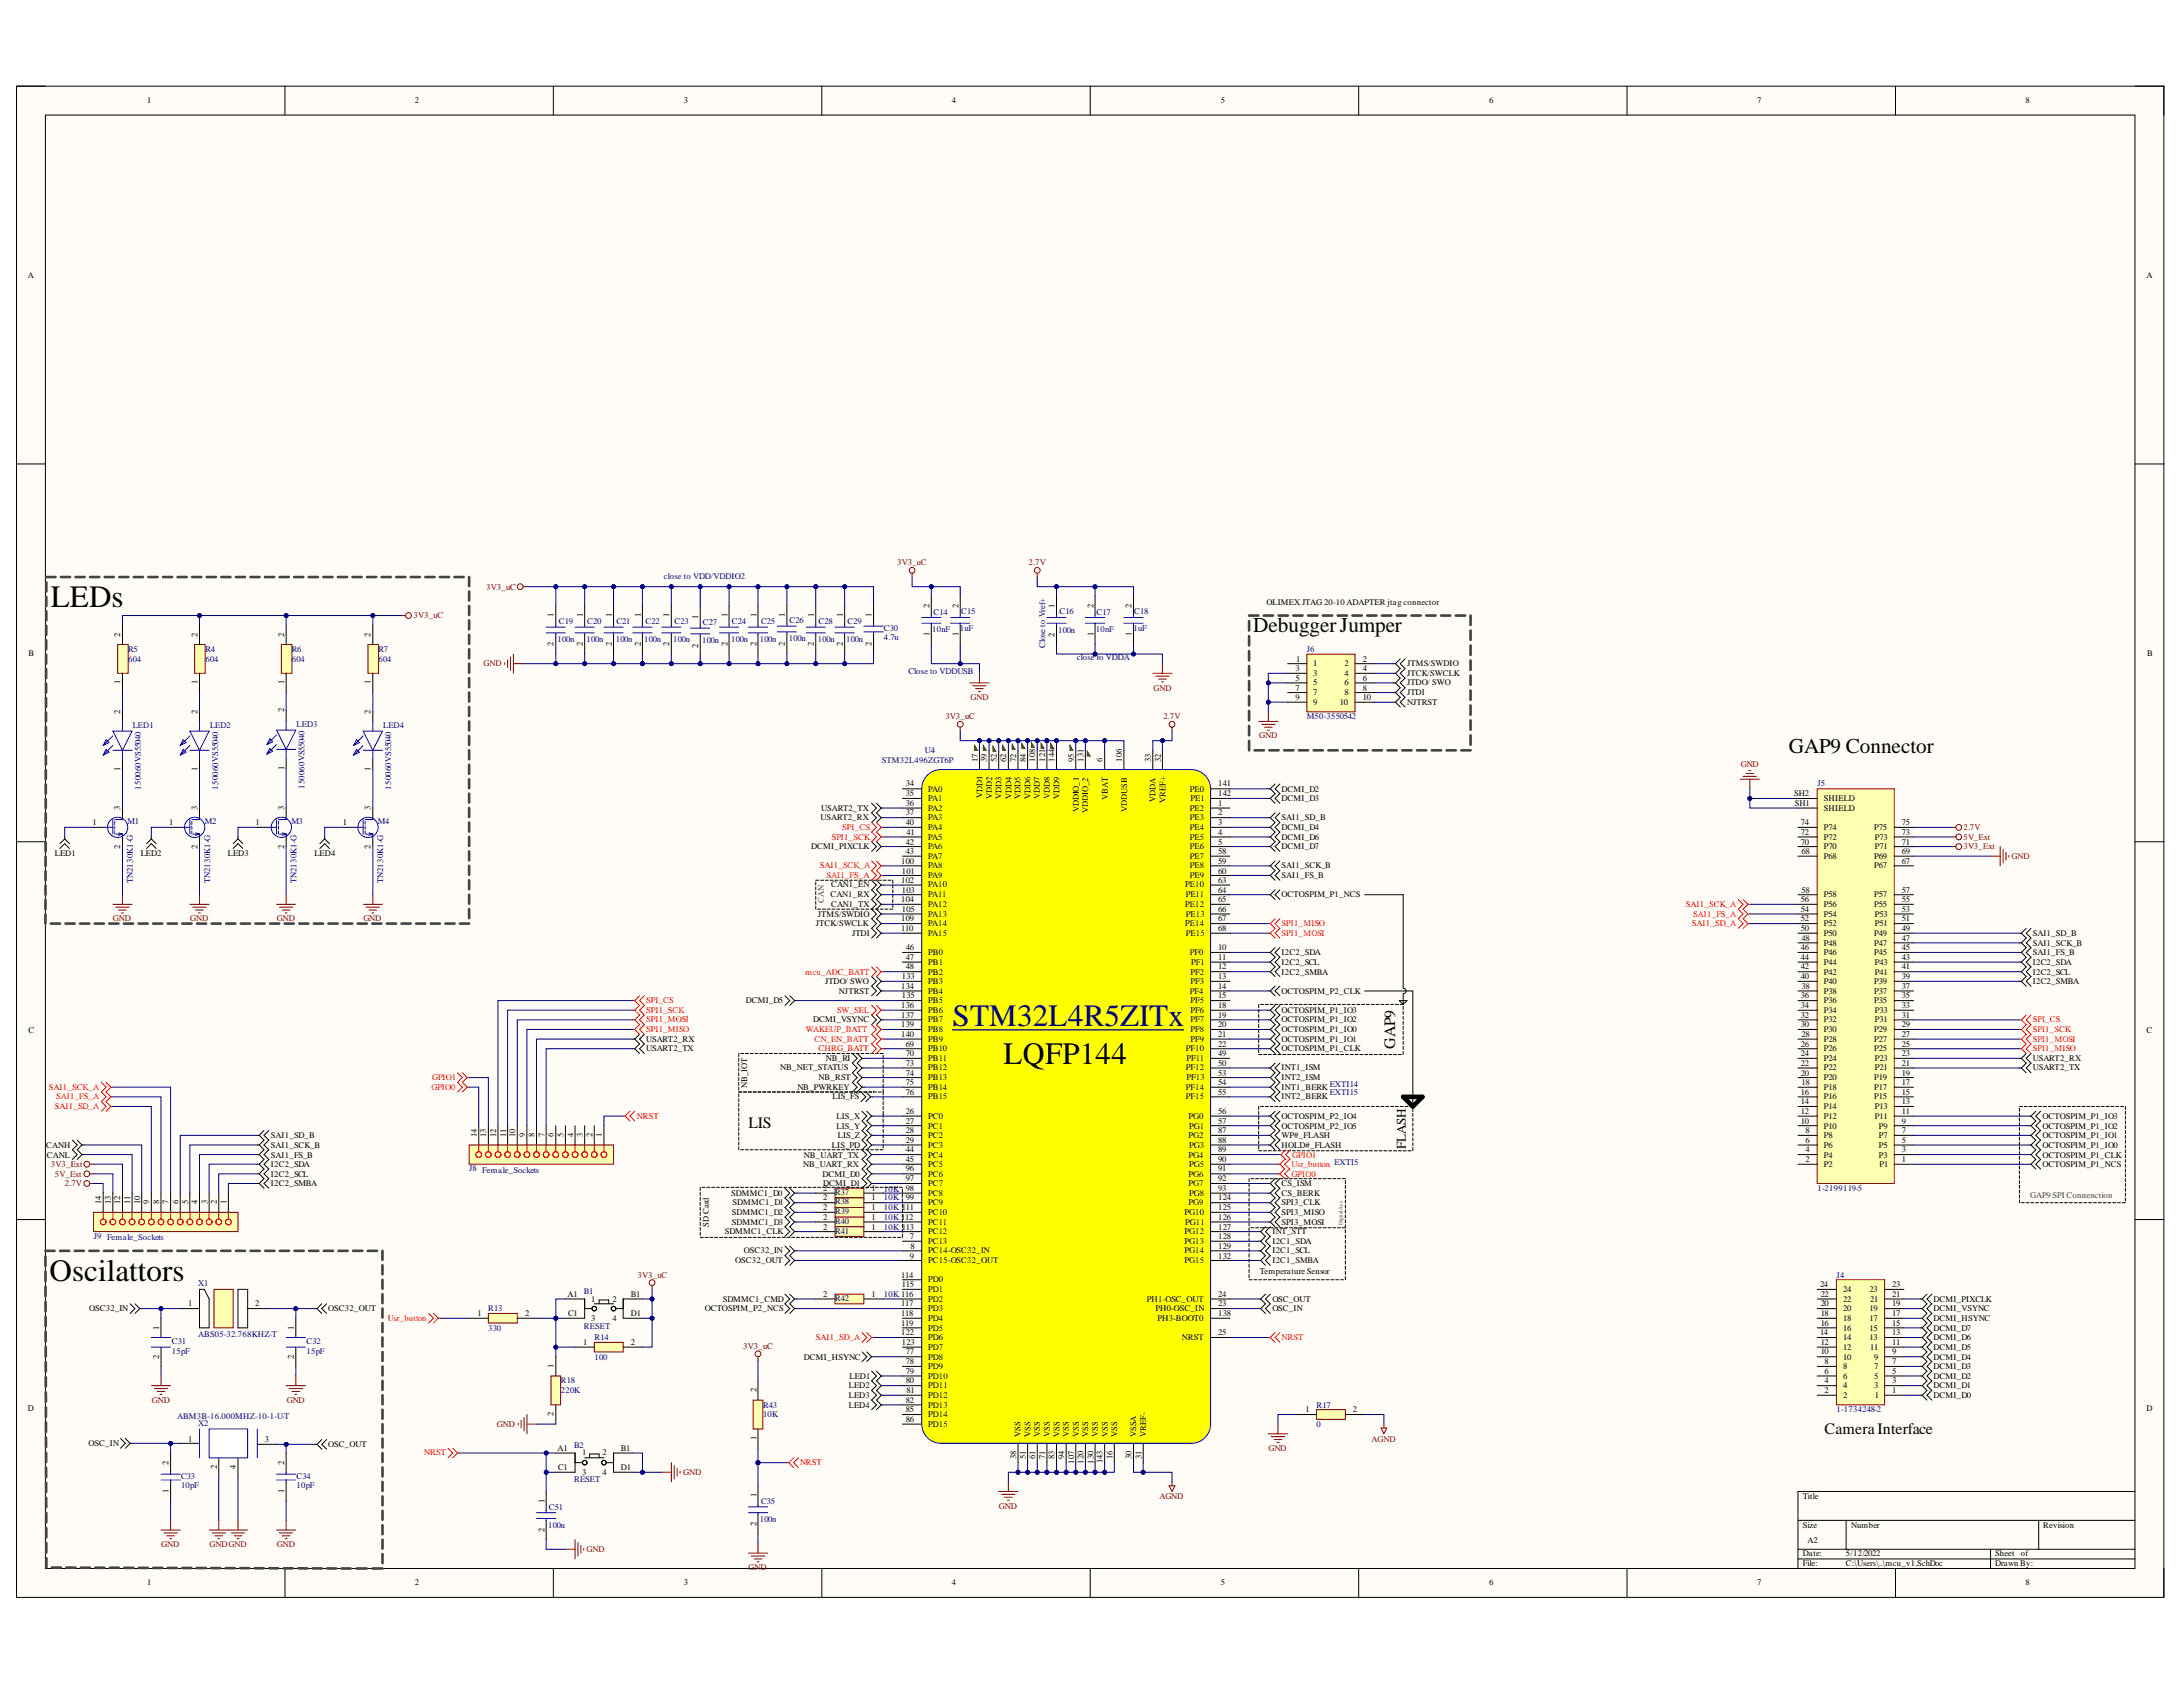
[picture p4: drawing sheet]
<svg xmlns="http://www.w3.org/2000/svg" width="279mm" height="216mm" viewBox="0 0 279 216" stroke-linecap="round" stroke-linejoin="round" font-family="sans-serif">
<defs><g id="words">
<g font-size="4">
<text x="6.5" y="77.7">LEDs</text>
<text x="128.4" y="136.2">LQFP144</text>
<text x="6.3" y="163.9">Oscilattors</text>
</g>
<text font-size="4" fill="#000080" x="121.9" y="131.3">STM32L4R5ZITx</text>
<g font-size="2.7">
<text x="160.4" y="80.9">DebuggerJumper</text>
<text x="229" y="96.4">GAP9 Connector</text>
</g>
<g font-size="2">
<text x="178.6" y="134.2" transform="rotate(-90 178.6 134.2)">GAP9</text>
<text x="95.8" y="144.3">LIS</text>
<text x="233.5" y="183.6">Camera Interface</text>
</g>
<text font-size="1.7" x="179.9" y="147" transform="rotate(-90 179.9 147)">FLASH</text>
<g font-size="1.1">
<text x="18.9" y="13.2">1</text>
<text x="53.1" y="13.2">2</text>
<text x="87.5" y="13.2">3</text>
<text x="121.8" y="13.2">4</text>
<text x="156.3" y="13.2">5</text>
<text x="190.6" y="13.2">6</text>
<text x="224.9" y="13.2">7</text>
<text x="259.2" y="13.2">8</text>
<text x="3.6" y="35.6">A</text>
<text x="274.7" y="35.6">A</text>
<text x="119" y="77.8" transform="rotate(-90 119 77.8)">2</text>
<text x="122.7" y="77.8" transform="rotate(-90 122.7 77.8)">2</text>
<text x="134.9" y="77.8" transform="rotate(-90 134.9 77.8)">1</text>
<text x="139.9" y="77.8" transform="rotate(-90 139.9 77.8)">2</text>
<text x="144.8" y="77.8" transform="rotate(-90 144.8 77.8)">2</text>
<text x="162.1" y="77.4">OLIMEX JTAG 20-10 ADAPTER jtag connector</text>
<text x="3.6" y="83.9">B</text>
<text x="15.4" y="81.5" transform="rotate(-90 15.4 81.5)">2</text>
<text x="25.3" y="81.5" transform="rotate(-90 25.3 81.5)">2</text>
<text x="36.4" y="81.5" transform="rotate(-90 36.4 81.5)">2</text>
<text x="47.4" y="81.5" transform="rotate(-90 47.4 81.5)">2</text>
<text x="70.9" y="82.7" transform="rotate(-90 70.9 82.7)">2</text>
<text x="70.9" y="79" transform="rotate(-90 70.9 79)">1</text>
<text x="74.6" y="82.7" transform="rotate(-90 74.6 82.7)">2</text>
<text x="74.6" y="79" transform="rotate(-90 74.6 79)">1</text>
<text x="78.3" y="82.7" transform="rotate(-90 78.3 82.7)">2</text>
<text x="78.3" y="79" transform="rotate(-90 78.3 79)">1</text>
<text x="82" y="82.7" transform="rotate(-90 82 82.7)">2</text>
<text x="82" y="79" transform="rotate(-90 82 79)">1</text>
<text x="85.7" y="82.7" transform="rotate(-90 85.7 82.7)">2</text>
<text x="85.7" y="79" transform="rotate(-90 85.7 79)">1</text>
<text x="89.4" y="82.9" transform="rotate(-90 89.4 82.9)">2</text>
<text x="89.4" y="79.2" transform="rotate(-90 89.4 79.2)">1</text>
<text x="93.1" y="82.7" transform="rotate(-90 93.1 82.7)">2</text>
<text x="93.1" y="79" transform="rotate(-90 93.1 79)">1</text>
<text x="96.8" y="82.7" transform="rotate(-90 96.8 82.7)">2</text>
<text x="96.8" y="79" transform="rotate(-90 96.8 79)">1</text>
<text x="100.4" y="82.6" transform="rotate(-90 100.4 82.6)">2</text>
<text x="100.4" y="78.9" transform="rotate(-90 100.4 78.9)">1</text>
<text x="104.2" y="82.7" transform="rotate(-90 104.2 82.7)">2</text>
<text x="104.2" y="79" transform="rotate(-90 104.2 79)">1</text>
<text x="107.9" y="82.7" transform="rotate(-90 107.9 82.7)">2</text>
<text x="107.9" y="79" transform="rotate(-90 107.9 79)">1</text>
<text x="111.5" y="82.6" transform="rotate(-90 111.5 82.6)">2</text>
<text x="111.5" y="78.9" transform="rotate(-90 111.5 78.9)">1</text>
<text x="119" y="81.4" transform="rotate(-90 119 81.4)">1</text>
<text x="122.7" y="81.4" transform="rotate(-90 122.7 81.4)">1</text>
<text x="134.9" y="81.5" transform="rotate(-90 134.9 81.5)">2</text>
<text x="139.9" y="81.4" transform="rotate(-90 139.9 81.4)">1</text>
<text x="144.8" y="81.4" transform="rotate(-90 144.8 81.4)">1</text>
<text x="274.8" y="83.9">B</text>
<text x="15.4" y="87.5" transform="rotate(-90 15.4 87.5)">1</text>
<text x="25.3" y="87.5" transform="rotate(-90 25.3 87.5)">1</text>
<text x="36.4" y="87.5" transform="rotate(-90 36.4 87.5)">1</text>
<text x="47.4" y="87.5" transform="rotate(-90 47.4 87.5)">1</text>
<text x="165.8" y="85.9">3</text>
<text x="165.8" y="87.1">5</text>
<text x="165.8" y="88.4">7</text>
<text x="165.8" y="89.6">9</text>
<text x="165.9" y="84.7">1</text>
<text x="168.1" y="85.3">1</text>
<text x="168.1" y="86.5">3</text>
<text x="168.1" y="87.7">5</text>
<text x="168.1" y="89">7</text>
<text x="172.1" y="85.3">2</text>
<text x="172.1" y="86.5">4</text>
<text x="172.1" y="87.7">6</text>
<text x="172.1" y="89">8</text>
<text x="174.4" y="84.7">2</text>
<text x="174.4" y="85.9">4</text>
<text x="174.4" y="87.1">6</text>
<text x="174.4" y="88.4">8</text>
<text x="174.4" y="89.6">10</text>
<text x="180.1" y="85.3">JTMS/SWDIO</text>
<text x="180.1" y="86.5">JTCK/SWCLK</text>
<text x="180.1" y="87.7">JTDO/ SWO</text>
<text x="180.1" y="89">JTDI</text>
<text x="15.4" y="91.3" transform="rotate(-90 15.4 91.3)">2</text>
<text x="25.3" y="91.3" transform="rotate(-90 25.3 91.3)">2</text>
<text x="36.4" y="91.2" transform="rotate(-90 36.4 91.2)">2</text>
<text x="47.4" y="91.3" transform="rotate(-90 47.4 91.3)">2</text>
<text x="168.1" y="90.2">9</text>
<text x="171.5" y="90.2">10</text>
<text x="180.1" y="90.2">NJTRST</text>
<text x="15.4" y="98.6" transform="rotate(-90 15.4 98.6)">1</text>
<text x="25.3" y="98.6" transform="rotate(-90 25.3 98.6)">1</text>
<text x="36.4" y="98.5" transform="rotate(-90 36.4 98.5)">1</text>
<text x="47.4" y="98.6" transform="rotate(-90 47.4 98.6)">1</text>
<text x="115.9" y="100.6">34</text>
<text x="115.9" y="101.9">35</text>
<text x="118.8" y="101.3">PA0</text>
<text x="125.1" y="97.5" transform="rotate(-90 125.1 97.5)">17</text>
<text x="126.3" y="97.5" transform="rotate(-90 126.3 97.5)">39</text>
<text x="127.6" y="97.5" transform="rotate(-90 127.6 97.5)">52</text>
<text x="128.8" y="97.5" transform="rotate(-90 128.8 97.5)">62</text>
<text x="130" y="97.5" transform="rotate(-90 130 97.5)">72</text>
<text x="131.3" y="97.5" transform="rotate(-90 131.3 97.5)">84</text>
<text x="132.5" y="97.5" transform="rotate(-90 132.5 97.5)">108</text>
<text x="133.8" y="97.5" transform="rotate(-90 133.8 97.5)">121</text>
<text x="134.9" y="97.5" transform="rotate(-90 134.9 97.5)">144</text>
<text x="137.5" y="97.5" transform="rotate(-90 137.5 97.5)">95</text>
<text x="138.7" y="97.5" transform="rotate(-90 138.7 97.5)">131</text>
<text x="141.1" y="97.5" transform="rotate(-90 141.1 97.5)">6</text>
<text x="143.6" y="97.5" transform="rotate(-90 143.6 97.5)">106</text>
<text x="147.3" y="97.5" transform="rotate(-90 147.3 97.5)">33</text>
<text x="148.6" y="97.5" transform="rotate(-90 148.6 97.5)">32</text>
<text x="152.3" y="101.3">PE0</text>
<text x="155.9" y="101.9">142</text>
<text x="155.9" y="100.6">141</text>
<text x="164" y="101.3">DCMI_D2</text>
<text x="229.6" y="101.9">SH2</text>
<text x="11.8" y="105.6">1</text>
<text x="15.4" y="103.7" transform="rotate(-90 15.4 103.7)">3</text>
<text x="21.6" y="105.6">1</text>
<text x="25.3" y="103.7" transform="rotate(-90 25.3 103.7)">3</text>
<text x="32.7" y="105.6">1</text>
<text x="36.4" y="103.7" transform="rotate(-90 36.4 103.7)">3</text>
<text x="43.9" y="105.6">1</text>
<text x="47.4" y="103.7" transform="rotate(-90 47.4 103.7)">3</text>
<text x="105" y="105">USART2_RX</text>
<text x="105.1" y="103.8">USART2_TX</text>
<text x="115.9" y="105.6">40</text>
<text x="115.9" y="104.4">37</text>
<text x="115.9" y="103.2">36</text>
<text x="116" y="106.8">41</text>
<text x="118.8" y="107.5">PA5</text>
<text x="118.8" y="106.2">PA4</text>
<text x="118.8" y="105">PA3</text>
<text x="118.8" y="102.5">PA1</text>
<text x="118.8" y="103.8">PA2</text>
<text x="125.7" y="102.2" transform="rotate(-90 125.7 102.2)">VDD1</text>
<text x="127" y="102.3" transform="rotate(-90 127 102.3)">VDD2</text>
<text x="128.2" y="102.3" transform="rotate(-90 128.2 102.3)">VDD3</text>
<text x="129.5" y="102.3" transform="rotate(-90 129.5 102.3)">VDD4</text>
<text x="130.6" y="102.3" transform="rotate(-90 130.6 102.3)">VDD5</text>
<text x="131.9" y="102.3" transform="rotate(-90 131.9 102.3)">VDD6</text>
<text x="133.1" y="102.3" transform="rotate(-90 133.1 102.3)">VDD7</text>
<text x="134.4" y="102.3" transform="rotate(-90 134.4 102.3)">VDD8</text>
<text x="135.6" y="102.3" transform="rotate(-90 135.6 102.3)">VDD9</text>
<text x="138.1" y="103.9" transform="rotate(-90 138.1 103.9)">VDDIO_1</text>
<text x="139.3" y="104" transform="rotate(-90 139.3 104)">VDDIO_2</text>
<text x="141.8" y="102.3" transform="rotate(-90 141.8 102.3)">VBAT</text>
<text x="144.2" y="103.9" transform="rotate(-90 144.2 103.9)">VDDUSB</text>
<text x="147.9" y="102.6" transform="rotate(-90 147.9 102.6)">VDDA</text>
<text x="149.2" y="102.8" transform="rotate(-90 149.2 102.8)">VREF+</text>
<text x="152.3" y="107.5">PE5</text>
<text x="152.3" y="106.2">PE4</text>
<text x="152.3" y="105">PE3</text>
<text x="152.3" y="103.8">PE2</text>
<text x="152.4" y="102.5">PE1</text>
<text x="155.9" y="106.8">4</text>
<text x="155.9" y="105.6">3</text>
<text x="155.9" y="104.4">2</text>
<text x="155.9" y="103.2">1</text>
<text x="164" y="102.5">DCMI_D3</text>
<text x="164" y="107.5">DCMI_D6</text>
<text x="164" y="106.2">DCMI_D4</text>
<text x="164" y="105">SAI1_SD_B</text>
<text x="229.7" y="103.2">SH1</text>
<text x="230.5" y="106.8">72</text>
<text x="230.5" y="105.6">74</text>
<text x="233.5" y="107.5">P72</text>
<text x="233.5" y="106.2">P74</text>
<text x="233.5" y="103.8">SHIELD</text>
<text x="233.5" y="102.5">SHIELD</text>
<text x="239.9" y="106.2">P75</text>
<text x="240" y="107.5">P73</text>
<text x="243.4" y="106.8">73</text>
<text x="243.4" y="105.6">75</text>
<text x="7" y="109.5">LED1</text>
<text x="15.4" y="108.6" transform="rotate(-90 15.4 108.6)">2</text>
<text x="18" y="109.5">LED2</text>
<text x="25.3" y="108.6" transform="rotate(-90 25.3 108.6)">2</text>
<text x="29.2" y="109.5">LED3</text>
<text x="36.4" y="108.6" transform="rotate(-90 36.4 108.6)">2</text>
<text x="40.2" y="109.5">LED4</text>
<text x="47.4" y="108.6" transform="rotate(-90 47.4 108.6)">2</text>
<text x="103.8" y="108.7">DCMI_PIXCLK</text>
<text x="106.4" y="113.6">CAN1_EN</text>
<text x="115.3" y="113">102</text>
<text x="115.3" y="110.5">100</text>
<text x="115.4" y="111.8">101</text>
<text x="115.9" y="109.3">43</text>
<text x="115.9" y="108.1">42</text>
<text x="118.8" y="113.6">PA10</text>
<text x="118.8" y="112.4">PA9</text>
<text x="118.8" y="111.1">PA8</text>
<text x="118.8" y="109.9">PA7</text>
<text x="118.8" y="108.7">PA6</text>
<text x="151.7" y="113.6">PE10</text>
<text x="152.3" y="108.7">PE6</text>
<text x="152.3" y="112.4">PE9</text>
<text x="152.3" y="111.1">PE8</text>
<text x="152.3" y="109.9">PE7</text>
<text x="155.9" y="108.1">5</text>
<text x="155.9" y="113">63</text>
<text x="155.9" y="111.8">60</text>
<text x="155.9" y="110.5">59</text>
<text x="155.9" y="109.3">58</text>
<text x="164" y="108.7">DCMI_D7</text>
<text x="164" y="111.1">SAI1_SCK_B</text>
<text x="164" y="112.4">SAI1_FS_B</text>
<text x="230.5" y="108.1">70</text>
<text x="230.6" y="109.3">68</text>
<text x="233.5" y="109.9">P68</text>
<text x="233.5" y="108.7">P70</text>
<text x="239.9" y="111.1">P67</text>
<text x="239.9" y="109.9">P69</text>
<text x="240" y="108.7">P71</text>
<text x="243.4" y="110.5">67</text>
<text x="243.4" y="109.3">69</text>
<text x="243.4" y="108.1">71</text>
<text x="104.4" y="118.6">JTCK/SWCLK</text>
<text x="104.7" y="117.3">JTMS/SWDIO</text>
<text x="106.3" y="114.8">CAN1_RX</text>
<text x="106.4" y="116.1">CAN1_TX</text>
<text x="109.1" y="119.7">JTDI</text>
<text x="115.3" y="119.2">110</text>
<text x="115.3" y="117.9">109</text>
<text x="115.3" y="115.4">104</text>
<text x="115.4" y="116.7">105</text>
<text x="115.4" y="114.3">103</text>
<text x="118.8" y="119.7">PA15</text>
<text x="118.8" y="118.6">PA14</text>
<text x="118.8" y="117.3">PA13</text>
<text x="118.8" y="116.1">PA12</text>
<text x="118.8" y="114.8">PA11</text>
<text x="151.7" y="118.6">PE14</text>
<text x="151.7" y="116.1">PE12</text>
<text x="151.8" y="119.7">PE15</text>
<text x="151.8" y="117.3">PE13</text>
<text x="151.8" y="114.8">PE11</text>
<text x="155.9" y="119.2">68</text>
<text x="155.9" y="117.9">67</text>
<text x="155.9" y="116.7">66</text>
<text x="155.9" y="115.4">65</text>
<text x="155.9" y="114.3">64</text>
<text x="164" y="114.8">OCTOSPIM_P1_NCS</text>
<text x="230.5" y="119.2">50</text>
<text x="230.5" y="117.9">52</text>
<text x="230.5" y="116.7">54</text>
<text x="230.5" y="115.4">56</text>
<text x="230.6" y="114.3">58</text>
<text x="233.5" y="119.7">P50</text>
<text x="233.5" y="118.6">P52</text>
<text x="233.5" y="117.3">P54</text>
<text x="233.5" y="116.1">P56</text>
<text x="233.5" y="114.8">P58</text>
<text x="239.9" y="119.7">P49</text>
<text x="239.9" y="116.1">P55</text>
<text x="239.9" y="114.8">P57</text>
<text x="240" y="118.6">P51</text>
<text x="240" y="117.3">P53</text>
<text x="243.4" y="119.2">49</text>
<text x="243.4" y="117.9">51</text>
<text x="243.4" y="116.7">53</text>
<text x="243.4" y="115.4">55</text>
<text x="243.4" y="114.3">57</text>
<text x="260.2" y="119.7">SAI1_SD_B</text>
<text x="105.6" y="125.9">JTDO/ SWO</text>
<text x="115.4" y="125.3">133</text>
<text x="115.9" y="124.1">48</text>
<text x="115.9" y="122.9">47</text>
<text x="115.9" y="121.6">46</text>
<text x="118.8" y="125.9">PB3</text>
<text x="118.8" y="124.7">PB2</text>
<text x="118.8" y="123.5">PB1</text>
<text x="118.8" y="122.2">PB0</text>
<text x="152.3" y="122.2">PF0</text>
<text x="152.4" y="125.9">PF3</text>
<text x="152.4" y="124.7">PF2</text>
<text x="152.4" y="123.5">PF1</text>
<text x="155.9" y="125.3">13</text>
<text x="155.9" y="124.1">12</text>
<text x="155.9" y="122.9">11</text>
<text x="155.9" y="121.6">10</text>
<text x="164" y="122.2">I2C2_SDA</text>
<text x="164" y="123.5">I2C2_SCL</text>
<text x="164" y="124.7">I2C2_SMBA</text>
<text x="230.5" y="125.3">40</text>
<text x="230.5" y="124.1">42</text>
<text x="230.5" y="122.9">44</text>
<text x="230.5" y="121.6">46</text>
<text x="230.6" y="120.4">48</text>
<text x="233.5" y="125.9">P40</text>
<text x="233.5" y="124.7">P42</text>
<text x="233.5" y="123.5">P44</text>
<text x="233.5" y="122.2">P46</text>
<text x="233.5" y="121">P48</text>
<text x="239.9" y="125.9">P39</text>
<text x="239.9" y="122.2">P45</text>
<text x="239.9" y="121">P47</text>
<text x="240" y="124.7">P41</text>
<text x="240" y="123.5">P43</text>
<text x="243.4" y="125.3">39</text>
<text x="243.4" y="124.1">41</text>
<text x="243.4" y="122.9">43</text>
<text x="243.4" y="121.6">45</text>
<text x="243.4" y="120.4">47</text>
<text x="260.2" y="123.5">I2C2_SDA</text>
<text x="260.2" y="124.7">I2C2_SCL</text>
<text x="260.2" y="125.9">I2C2_SMBA</text>
<text x="260.2" y="122.2">SAI1_FS_B</text>
<text x="260.2" y="121">SAI1_SCK_B</text>
<text x="95.5" y="128.4">DCMI_D5</text>
<text x="104.1" y="130.8">DCMI_VSYNC</text>
<text x="107.4" y="127.2">NJTRST</text>
<text x="115.3" y="131.5">139</text>
<text x="115.3" y="130.2">137</text>
<text x="115.3" y="129">136</text>
<text x="115.3" y="126.5">134</text>
<text x="115.4" y="127.8">135</text>
<text x="118.8" y="130.8">PB7</text>
<text x="118.8" y="129.6">PB6</text>
<text x="118.8" y="128.4">PB5</text>
<text x="118.8" y="127.2">PB4</text>
<text x="152.3" y="127.2">PF4</text>
<text x="152.4" y="130.8">PF7</text>
<text x="152.4" y="129.6">PF6</text>
<text x="152.4" y="128.4">PF5</text>
<text x="155.9" y="131.5">20</text>
<text x="155.9" y="130.2">19</text>
<text x="155.9" y="129">18</text>
<text x="155.9" y="127.8">15</text>
<text x="155.9" y="126.5">14</text>
<text x="164" y="129.6">OCTOSPIM_P1_IO3</text>
<text x="164" y="130.8">OCTOSPIM_P1_IO2</text>
<text x="164" y="127.2">OCTOSPIM_P2_CLK</text>
<text x="230.5" y="131.5">30</text>
<text x="230.5" y="130.2">32</text>
<text x="230.5" y="129">34</text>
<text x="230.5" y="127.8">36</text>
<text x="230.6" y="126.5">38</text>
<text x="233.5" y="130.8">P32</text>
<text x="233.5" y="129.6">P34</text>
<text x="233.5" y="128.4">P36</text>
<text x="233.5" y="127.2">P38</text>
<text x="239.9" y="128.4">P35</text>
<text x="239.9" y="127.2">P37</text>
<text x="240" y="130.8">P31</text>
<text x="240" y="129.6">P33</text>
<text x="243.4" y="131.5">29</text>
<text x="243.4" y="130.2">31</text>
<text x="243.4" y="129">33</text>
<text x="243.4" y="127.8">35</text>
<text x="243.4" y="126.5">37</text>
<text x="3.6" y="132.3">C</text>
<text x="82.7" y="134.5">USART2_TX</text>
<text x="82.7" y="133.4">USART2_RX</text>
<text x="99.9" y="137">NB_NET_STATUS</text>
<text x="105.7" y="135.8">NB_RI</text>
<text x="115.3" y="132.7">140</text>
<text x="115.9" y="137.7">74</text>
<text x="115.9" y="136.4">73</text>
<text x="115.9" y="135.1">70</text>
<text x="115.9" y="133.9">69</text>
<text x="118.8" y="133.4">PB9</text>
<text x="118.8" y="132.1">PB8</text>
<text x="118.8" y="137">PB12</text>
<text x="118.8" y="135.8">PB11</text>
<text x="118.8" y="134.5">PB10</text>
<text x="151.8" y="134.5">PF10</text>
<text x="151.8" y="137">PF12</text>
<text x="151.9" y="135.8">PF11</text>
<text x="152.4" y="133.4">PF9</text>
<text x="152.4" y="132.1">PF8</text>
<text x="155.9" y="133.9">22</text>
<text x="155.9" y="132.7">21</text>
<text x="155.9" y="137.7">53</text>
<text x="155.9" y="136.4">50</text>
<text x="155.9" y="135.1">49</text>
<text x="164" y="132.1">OCTOSPIM_P1_IO0</text>
<text x="164" y="133.4">OCTOSPIM_P1_IO1</text>
<text x="164" y="134.5">OCTOSPIM_P1_CLK</text>
<text x="164" y="137">INT1_ISM</text>
<text x="230.5" y="137.7">20</text>
<text x="230.5" y="136.4">22</text>
<text x="230.5" y="135.1">24</text>
<text x="230.5" y="133.9">26</text>
<text x="230.6" y="132.7">28</text>
<text x="233.5" y="137">P22</text>
<text x="233.5" y="135.8">P24</text>
<text x="233.5" y="134.5">P26</text>
<text x="233.5" y="133.4">P28</text>
<text x="233.5" y="132.1">P30</text>
<text x="239.9" y="134.5">P25</text>
<text x="239.9" y="133.4">P27</text>
<text x="239.9" y="132.1">P29</text>
<text x="240" y="137">P21</text>
<text x="240" y="135.8">P23</text>
<text x="243.4" y="137.7">19</text>
<text x="243.4" y="136.4">21</text>
<text x="243.4" y="135.1">23</text>
<text x="243.4" y="133.9">25</text>
<text x="243.4" y="132.7">27</text>
<text x="260.2" y="137">USART2_TX</text>
<text x="260.2" y="135.8">USART2_RX</text>
<text x="274.7" y="132.3">C</text>
<text x="95.6" y="139.3" transform="rotate(-90 95.6 139.3)">NB_IOT</text>
<text x="102.1" y="139.5">NB_PWRKEY</text>
<text x="104.8" y="138.3">NB_RST</text>
<text x="106.5" y="140.7">LIS_FS</text>
<text x="107" y="143.2">LIS_X</text>
<text x="115.9" y="140.1">76</text>
<text x="115.9" y="138.8">75</text>
<text x="115.9" y="143.8">27</text>
<text x="115.9" y="142.6">26</text>
<text x="118.8" y="140.7">PB15</text>
<text x="118.8" y="139.5">PB14</text>
<text x="118.8" y="138.3">PB13</text>
<text x="118.8" y="143.2">PC0</text>
<text x="151.8" y="140.7">PF15</text>
<text x="151.8" y="139.5">PF14</text>
<text x="151.9" y="138.3">PF13</text>
<text x="152.1" y="143.2">PG0</text>
<text x="155.9" y="143.8">57</text>
<text x="155.9" y="142.6">56</text>
<text x="155.9" y="140.1">55</text>
<text x="155.9" y="138.8">54</text>
<text x="164" y="143.2">OCTOSPIM_P2_IO4</text>
<text x="164" y="138.3">INT2_ISM</text>
<text x="164" y="139.5">INT1_BERK</text>
<text x="164" y="140.7">INT2_BERK</text>
<text x="230.5" y="143.8">10</text>
<text x="230.5" y="142.6">12</text>
<text x="230.5" y="141.3">14</text>
<text x="230.5" y="140.1">16</text>
<text x="230.6" y="138.8">18</text>
<text x="233.5" y="143.2">P12</text>
<text x="233.5" y="142">P14</text>
<text x="233.5" y="140.7">P16</text>
<text x="233.5" y="139.5">P18</text>
<text x="233.5" y="138.3">P20</text>
<text x="239.9" y="140.7">P15</text>
<text x="239.9" y="139.5">P17</text>
<text x="239.9" y="138.3">P19</text>
<text x="240" y="143.2">P11</text>
<text x="240" y="142">P13</text>
<text x="243.4" y="143.8">9</text>
<text x="243.4" y="142.6">11</text>
<text x="243.4" y="141.3">13</text>
<text x="243.4" y="140.1">15</text>
<text x="243.4" y="138.8">17</text>
<text x="261.4" y="143.2">OCTOSPIM_P1_IO3</text>
<text x="5.9" y="146.9">CANH</text>
<text x="6" y="148.1">CANL</text>
<text x="34.7" y="149.3">I2C2_SDA</text>
<text x="34.7" y="145.6">SAI1_SD_B</text>
<text x="34.7" y="148.1">SAI1_FS_B</text>
<text x="34.7" y="146.9">SAI1_SCK_B</text>
<text x="61" y="145.5" transform="rotate(-90 61 145.5)">14</text>
<text x="62.2" y="145.5" transform="rotate(-90 62.2 145.5)">13</text>
<text x="63.5" y="145.5" transform="rotate(-90 63.5 145.5)">12</text>
<text x="64.8" y="145.5" transform="rotate(-90 64.8 145.5)">11</text>
<text x="66" y="145.5" transform="rotate(-90 66 145.5)">10</text>
<text x="67.2" y="145.5" transform="rotate(-90 67.2 145.5)">9</text>
<text x="68.4" y="145.5" transform="rotate(-90 68.4 145.5)">8</text>
<text x="69.7" y="145.5" transform="rotate(-90 69.7 145.5)">7</text>
<text x="70.9" y="145.5" transform="rotate(-90 70.9 145.5)">6</text>
<text x="72.1" y="145.5" transform="rotate(-90 72.1 145.5)">5</text>
<text x="73.4" y="145.5" transform="rotate(-90 73.4 145.5)">4</text>
<text x="74.6" y="145.5" transform="rotate(-90 74.6 145.5)">3</text>
<text x="75.8" y="145.5" transform="rotate(-90 75.8 145.5)">2</text>
<text x="77" y="145.5" transform="rotate(-90 77 145.5)">1</text>
<text x="102.8" y="149.3">NB_UART_RX</text>
<text x="102.9" y="148.1">NB_UART_TX</text>
<text x="106.5" y="146.9">LIS_PD</text>
<text x="107" y="144.4">LIS_Y</text>
<text x="107.2" y="145.6">LIS_Z</text>
<text x="115.9" y="148.7">45</text>
<text x="115.9" y="147.5">44</text>
<text x="115.9" y="146.3">29</text>
<text x="115.9" y="145">28</text>
<text x="115.9" y="149.9">96</text>
<text x="118.8" y="149.3">PC5</text>
<text x="118.8" y="148.1">PC4</text>
<text x="118.8" y="146.9">PC3</text>
<text x="118.8" y="145.6">PC2</text>
<text x="118.8" y="144.4">PC1</text>
<text x="152.1" y="148.1">PG4</text>
<text x="152.1" y="145.6">PG2</text>
<text x="152.2" y="149.3">PG5</text>
<text x="152.2" y="146.9">PG3</text>
<text x="152.2" y="144.4">PG1</text>
<text x="155.9" y="149.9">91</text>
<text x="155.9" y="148.7">90</text>
<text x="155.9" y="147.5">89</text>
<text x="155.9" y="146.3">88</text>
<text x="155.9" y="145">87</text>
<text x="164" y="144.4">OCTOSPIM_P2_IO5</text>
<text x="164" y="145.6">WP#_FLASH</text>
<text x="164" y="146.9">HOLD#_FLASH</text>
<text x="231.1" y="148.7">2</text>
<text x="231.1" y="147.5">4</text>
<text x="231.1" y="146.3">6</text>
<text x="231.1" y="145">8</text>
<text x="233.5" y="149.3">P2</text>
<text x="233.5" y="148.1">P4</text>
<text x="233.5" y="146.9">P6</text>
<text x="233.5" y="145.6">P8</text>
<text x="233.5" y="144.4">P10</text>
<text x="240.5" y="148.1">P3</text>
<text x="240.5" y="146.9">P5</text>
<text x="240.5" y="145.6">P7</text>
<text x="240.5" y="144.4">P9</text>
<text x="240.6" y="149.3">P1</text>
<text x="243.4" y="148.7">1</text>
<text x="243.4" y="147.5">3</text>
<text x="243.4" y="146.3">5</text>
<text x="243.4" y="145">7</text>
<text x="261.4" y="144.4">OCTOSPIM_P1_IO2</text>
<text x="261.4" y="146.9">OCTOSPIM_P1_IO0</text>
<text x="261.4" y="145.6">OCTOSPIM_P1_IO1</text>
<text x="261.4" y="148.1">OCTOSPIM_P1_CLK</text>
<text x="261.4" y="149.3">OCTOSPIM_P1_NCS</text>
<text x="12.9" y="154.1" transform="rotate(-90 12.9 154.1)">14</text>
<text x="14.2" y="154.1" transform="rotate(-90 14.2 154.1)">13</text>
<text x="15.4" y="154.1" transform="rotate(-90 15.4 154.1)">12</text>
<text x="16.7" y="154.1" transform="rotate(-90 16.7 154.1)">11</text>
<text x="17.9" y="154.1" transform="rotate(-90 17.9 154.1)">10</text>
<text x="19.1" y="154.1" transform="rotate(-90 19.1 154.1)">9</text>
<text x="20.4" y="154.1" transform="rotate(-90 20.4 154.1)">8</text>
<text x="21.6" y="154.1" transform="rotate(-90 21.6 154.1)">7</text>
<text x="22.8" y="154.1" transform="rotate(-90 22.8 154.1)">6</text>
<text x="24.1" y="154.1" transform="rotate(-90 24.1 154.1)">5</text>
<text x="25.3" y="154.1" transform="rotate(-90 25.3 154.1)">4</text>
<text x="26.5" y="154.1" transform="rotate(-90 26.5 154.1)">3</text>
<text x="27.7" y="154.1" transform="rotate(-90 27.7 154.1)">2</text>
<text x="29" y="154.1" transform="rotate(-90 29 154.1)">1</text>
<text x="34.7" y="150.6">I2C2_SCL</text>
<text x="34.7" y="151.8">I2C2_SMBA</text>
<text x="93.6" y="153">SDMMC1_D0</text>
<text x="93.7" y="155.5">SDMMC1_D2</text>
<text x="93.8" y="154.2">SDMMC1_D1</text>
<text x="105.3" y="150.6">DCMI_D0</text>
<text x="105.4" y="152.5">2</text>
<text x="105.4" y="153.6">2</text>
<text x="105.4" y="154.9">2</text>
<text x="105.4" y="151.8">DCMI_D1</text>
<text x="111.5" y="152.5">1</text>
<text x="111.5" y="153.6">1</text>
<text x="111.5" y="154.9">1</text>
<text x="115.9" y="153.6">99</text>
<text x="115.9" y="152.5">98</text>
<text x="115.9" y="151.2">97</text>
<text x="118.8" y="154.2">PC9</text>
<text x="118.8" y="153">PC8</text>
<text x="118.8" y="151.8">PC7</text>
<text x="118.8" y="150.6">PC6</text>
<text x="118.8" y="155.5">PC10</text>
<text x="151.6" y="155.5">PG10</text>
<text x="152.1" y="154.2">PG9</text>
<text x="152.1" y="151.8">PG7</text>
<text x="152.1" y="150.6">PG6</text>
<text x="152.2" y="153">PG8</text>
<text x="155.9" y="154.9">125</text>
<text x="155.9" y="153.6">124</text>
<text x="155.9" y="152.5">93</text>
<text x="155.9" y="151.2">92</text>
<text x="164" y="155.5">SPI3_MISO</text>
<text x="164" y="154.2">SPI3_CLK</text>
<text x="164" y="153">CS_BERK</text>
<text x="164" y="151.8">CS_ISM</text>
<text x="90.7" y="157" transform="rotate(-90 90.7 157)">SD Card</text>
<text x="92.8" y="157.9">SDMMC1_CLK</text>
<text x="93.7" y="156.8">SDMMC1_D3</text>
<text x="94.1" y="161.7">OSC32_OUT</text>
<text x="95.2" y="160.4">OSC32_IN</text>
<text x="105.4" y="156.1">2</text>
<text x="105.4" y="157.4">2</text>
<text x="111.5" y="156.1">1</text>
<text x="111.5" y="157.4">1</text>
<text x="116.4" y="161.1">9</text>
<text x="116.4" y="158.5">7</text>
<text x="116.5" y="159.8">8</text>
<text x="118.8" y="157.9">PC12</text>
<text x="118.8" y="156.8">PC11</text>
<text x="118.8" y="161.7">PC15-OSC32_OUT</text>
<text x="118.8" y="160.4">PC14-OSC32_IN</text>
<text x="118.8" y="159.2">PC13</text>
<text x="151.6" y="160.4">PG14</text>
<text x="151.6" y="159.2">PG13</text>
<text x="151.6" y="157.9">PG12</text>
<text x="151.6" y="161.7">PG15</text>
<text x="151.7" y="156.8">PG11</text>
<text x="155.9" y="159.8">129</text>
<text x="155.9" y="158.5">128</text>
<text x="155.9" y="157.4">127</text>
<text x="155.9" y="156.1">126</text>
<text x="155.9" y="161.1">132</text>
<text x="162.8" y="160.4">I2C1_SCL</text>
<text x="162.8" y="159.2">I2C1_SDA</text>
<text x="162.8" y="161.7">I2C1_SMBA</text>
<text x="162.8" y="157.9">INT_STT</text>
<text x="164" y="156.8">SPI3_MOSI</text>
<text x="11.4" y="167.8">OSC32_IN</text>
<text x="24.1" y="167.2">1</text>
<text x="32.6" y="167.2">2</text>
<text x="42" y="167.8">OSC32_OUT</text>
<text x="72.6" y="166">A1</text>
<text x="75.7" y="166.6">1</text>
<text x="78.4" y="166.6">2</text>
<text x="80.7" y="166">B1</text>
<text x="90.2" y="167.8">OCTOSPIM_P2_NCS</text>
<text x="92.5" y="166.6">SDMMC1_CMD</text>
<text x="105.4" y="166">2</text>
<text x="111.5" y="166">1</text>
<text x="115.3" y="167.2">117</text>
<text x="115.3" y="163.5">114</text>
<text x="115.4" y="164.7">115</text>
<text x="118.8" y="167.8">PD3</text>
<text x="118.8" y="166.6">PD2</text>
<text x="118.8" y="165.4">PD1</text>
<text x="118.8" y="164.1">PD0</text>
<text x="146.8" y="166.6">PH1-OSC_OUT</text>
<text x="147.9" y="167.8">PH0-OSC_IN</text>
<text x="155.9" y="166">24</text>
<text x="155.9" y="167.2">23</text>
<text x="161.2" y="163.1">Temperature Sensor</text>
<text x="162.8" y="166.6">OSC_OUT</text>
<text x="162.8" y="167.8">OSC_IN</text>
<text x="232.9" y="164.7">24</text>
<text x="233" y="167.2">20</text>
<text x="233" y="166">22</text>
<text x="235.9" y="167.8">20</text>
<text x="235.9" y="166.6">22</text>
<text x="235.9" y="165.4">24</text>
<text x="239.3" y="167.8">19</text>
<text x="239.3" y="165.4">23</text>
<text x="239.4" y="166.6">21</text>
<text x="242.2" y="167.2">19</text>
<text x="242.2" y="166">21</text>
<text x="242.2" y="164.7">23</text>
<text x="247.5" y="167.8">DCMI_VSYNC</text>
<text x="247.5" y="166.6">DCMI_PIXCLK</text>
<text x="20.4" y="173.9" transform="rotate(-90 20.4 173.9)">2</text>
<text x="20.4" y="170.2" transform="rotate(-90 20.4 170.2)">1</text>
<text x="37.6" y="173.9" transform="rotate(-90 37.6 173.9)">2</text>
<text x="37.6" y="170.2" transform="rotate(-90 37.6 170.2)">1</text>
<text x="61.1" y="168.4">1</text>
<text x="67.2" y="168.4">2</text>
<text x="72.7" y="168.4">C1</text>
<text x="74.7" y="172.1">1</text>
<text x="75.7" y="169">3</text>
<text x="78.4" y="169">4</text>
<text x="80.7" y="172.1">2</text>
<text x="80.7" y="168.4">D1</text>
<text x="115.3" y="170.9">122</text>
<text x="115.3" y="169.7">119</text>
<text x="115.3" y="168.4">118</text>
<text x="115.4" y="172.1">123</text>
<text x="115.9" y="173.3">77</text>
<text x="118.8" y="172.7">PD7</text>
<text x="118.8" y="171.5">PD6</text>
<text x="118.8" y="170.3">PD5</text>
<text x="118.8" y="169">PD4</text>
<text x="148.1" y="169">PH3-BOOT0</text>
<text x="151.3" y="171.5">NRST</text>
<text x="155.9" y="170.9">25</text>
<text x="155.9" y="168.4">138</text>
<text x="232.9" y="170.9">14</text>
<text x="233" y="173.3">10</text>
<text x="233" y="172.1">12</text>
<text x="233" y="169.7">16</text>
<text x="233" y="168.4">18</text>
<text x="235.9" y="172.7">12</text>
<text x="235.9" y="171.5">14</text>
<text x="235.9" y="170.3">16</text>
<text x="235.9" y="169">18</text>
<text x="239.3" y="171.5">13</text>
<text x="239.3" y="170.3">15</text>
<text x="239.3" y="169">17</text>
<text x="239.4" y="172.7">11</text>
<text x="242.2" y="173.3">9</text>
<text x="242.2" y="172.1">11</text>
<text x="242.2" y="170.9">13</text>
<text x="242.2" y="169.7">15</text>
<text x="242.2" y="168.4">17</text>
<text x="247.5" y="170.3">DCMI_D7</text>
<text x="247.5" y="171.5">DCMI_D6</text>
<text x="247.5" y="172.7">DCMI_D5</text>
<text x="247.5" y="169">DCMI_HSYNC</text>
<text x="70.9" y="175.1" transform="rotate(-90 70.9 175.1)">1</text>
<text x="96.8" y="178.1" transform="rotate(-90 96.8 178.1)">2</text>
<text x="102.9" y="174">DCMI_HSYNC</text>
<text x="108.7" y="177.6">LED2</text>
<text x="108.7" y="178.9">LED3</text>
<text x="108.7" y="176.5">LED1</text>
<text x="115.9" y="179.5">82</text>
<text x="115.9" y="177">80</text>
<text x="115.9" y="175.9">79</text>
<text x="115.9" y="174.6">78</text>
<text x="116" y="178.3">81</text>
<text x="118.8" y="178.9">PD12</text>
<text x="118.8" y="177.6">PD11</text>
<text x="118.8" y="176.5">PD10</text>
<text x="118.8" y="175.2">PD9</text>
<text x="118.8" y="174">PD8</text>
<text x="233.5" y="178.3">2</text>
<text x="233.5" y="177">4</text>
<text x="233.5" y="175.9">6</text>
<text x="233.5" y="174.6">8</text>
<text x="235.9" y="178.9">2</text>
<text x="235.9" y="177.6">4</text>
<text x="235.9" y="176.5">6</text>
<text x="235.9" y="175.2">8</text>
<text x="235.9" y="174">10</text>
<text x="239.9" y="177.6">3</text>
<text x="239.9" y="176.5">5</text>
<text x="239.9" y="175.2">7</text>
<text x="239.9" y="174">9</text>
<text x="240" y="178.9">1</text>
<text x="242.2" y="178.3">1</text>
<text x="242.2" y="177">3</text>
<text x="242.2" y="175.9">5</text>
<text x="242.2" y="174.6">7</text>
<text x="247.5" y="177.6">DCMI_D1</text>
<text x="247.5" y="178.9">DCMI_D0</text>
<text x="247.5" y="176.5">DCMI_D2</text>
<text x="247.5" y="175.2">DCMI_D3</text>
<text x="247.5" y="174">DCMI_D4</text>
<text x="3.6" y="180.6">D</text>
<text x="11.3" y="185.1">OSC_IN</text>
<text x="24.1" y="184.5">1</text>
<text x="33.9" y="184.6">3</text>
<text x="42" y="185.2">OSC_OUT</text>
<text x="70.9" y="181.3" transform="rotate(-90 70.9 181.3)">2</text>
<text x="71.4" y="185.7">A1</text>
<text x="79.5" y="185.7">B1</text>
<text x="96.8" y="184.3" transform="rotate(-90 96.8 184.3)">1</text>
<text x="108.7" y="180.2">LED4</text>
<text x="115.9" y="182">86</text>
<text x="115.9" y="180.8">85</text>
<text x="118.8" y="182.6">PD15</text>
<text x="118.8" y="181.4">PD14</text>
<text x="118.8" y="180.2">PD13</text>
<text x="130.6" y="183.9" transform="rotate(-90 130.6 183.9)">VSS</text>
<text x="131.9" y="183.9" transform="rotate(-90 131.9 183.9)">VSS</text>
<text x="133.1" y="183.9" transform="rotate(-90 133.1 183.9)">VSS</text>
<text x="134.4" y="183.9" transform="rotate(-90 134.4 183.9)">VSS</text>
<text x="135.6" y="183.9" transform="rotate(-90 135.6 183.9)">VSS</text>
<text x="136.8" y="183.9" transform="rotate(-90 136.8 183.9)">VSS</text>
<text x="138.1" y="183.9" transform="rotate(-90 138.1 183.9)">VSS</text>
<text x="139.3" y="183.9" transform="rotate(-90 139.3 183.9)">VSS</text>
<text x="140.5" y="183.9" transform="rotate(-90 140.5 183.9)">VSS</text>
<text x="141.8" y="183.9" transform="rotate(-90 141.8 183.9)">VSS</text>
<text x="143" y="183.9" transform="rotate(-90 143 183.9)">VSS</text>
<text x="145.4" y="183.9" transform="rotate(-90 145.4 183.9)">VSSA</text>
<text x="146.7" y="183.9" transform="rotate(-90 146.7 183.9)">VREF-</text>
<text x="167.1" y="180.8">1</text>
<text x="173.2" y="180.8">2</text>
<text x="274.7" y="180.6">D</text>
<text x="21.6" y="191.1" transform="rotate(-90 21.6 191.1)">1</text>
<text x="21.6" y="187.4" transform="rotate(-90 21.6 187.4)">2</text>
<text x="27.7" y="188" transform="rotate(-90 27.7 188)">2</text>
<text x="30.2" y="188" transform="rotate(-90 30.2 188)">4</text>
<text x="36.4" y="191.1" transform="rotate(-90 36.4 191.1)">1</text>
<text x="36.4" y="187.4" transform="rotate(-90 36.4 187.4)">2</text>
<text x="71.4" y="188.1">C1</text>
<text x="74.5" y="186.3">1</text>
<text x="74.5" y="188.8">3</text>
<text x="77.1" y="186.3">2</text>
<text x="77.1" y="188.8">4</text>
<text x="79.5" y="188.1">D1</text>
<text x="96.8" y="191.6" transform="rotate(-90 96.8 191.6)">1</text>
<text x="130" y="186.8" transform="rotate(-90 130 186.8)">38</text>
<text x="131.3" y="186.7" transform="rotate(-90 131.3 186.7)">51</text>
<text x="132.5" y="186.7" transform="rotate(-90 132.5 186.7)">61</text>
<text x="133.8" y="186.7" transform="rotate(-90 133.8 186.7)">71</text>
<text x="134.9" y="186.7" transform="rotate(-90 134.9 186.7)">83</text>
<text x="136.2" y="186.8" transform="rotate(-90 136.2 186.8)">94</text>
<text x="137.5" y="187.4" transform="rotate(-90 137.5 187.4)">107</text>
<text x="138.7" y="187.4" transform="rotate(-90 138.7 187.4)">120</text>
<text x="139.9" y="187.4" transform="rotate(-90 139.9 187.4)">130</text>
<text x="141.1" y="187.3" transform="rotate(-90 141.1 187.3)">143</text>
<text x="142.4" y="186.8" transform="rotate(-90 142.4 186.8)">16</text>
<text x="144.8" y="186.8" transform="rotate(-90 144.8 186.8)">30</text>
<text x="146.1" y="186.7" transform="rotate(-90 146.1 186.7)">31</text>
<text x="230.7" y="191.8">Title</text>
<text x="69.7" y="196.1" transform="rotate(-90 69.7 196.1)">2</text>
<text x="69.7" y="192.3" transform="rotate(-90 69.7 192.3)">1</text>
<text x="96.8" y="195.3" transform="rotate(-90 96.8 195.3)">2</text>
<text x="230.7" y="195.6">Size</text>
<text x="231.3" y="197.4">A2</text>
<text x="236.9" y="195.6">Number</text>
<text x="261.5" y="195.6">Revision</text>
<text x="18.9" y="202.9">1</text>
<text x="53.1" y="202.9">2</text>
<text x="87.5" y="202.9">3</text>
<text x="121.8" y="202.9">4</text>
<text x="156.3" y="202.9">5</text>
<text x="190.6" y="202.9">6</text>
<text x="224.9" y="202.9">7</text>
<text x="230.7" y="199.2">Date:</text>
<text x="230.7" y="200.5">File:</text>
<text x="236.2" y="199.2">5/12/2022</text>
<text x="236.2" y="200.5">C:\Users\..\mcu_v1.SchDoc</text>
<text x="255.3" y="199.2">Sheet</text>
<text x="255.3" y="200.5">Drawn By:</text>
<text x="258.7" y="199.2">of</text>
<text x="259.2" y="202.9">8</text>
</g>
<g font-size="1.1" fill="#800000">
<text x="62.2" y="75.5">3V3_uC</text>
<text x="114.8" y="72.3">3V3_uC</text>
<text x="131.6" y="72.3">2.7V</text>
<text x="52.9" y="79.1">3V3_uC</text>
<text x="61.9" y="85.3">GND</text>
<text x="124.2" y="89.6">GND</text>
<text x="147.6" y="88.4">GND</text>
<text x="121" y="92">3V3_uC</text>
<text x="148.9" y="92">2.7V</text>
<text x="161.2" y="94.5">GND</text>
<text x="222.8" y="98.2">GND</text>
<text x="251.3" y="107.5">5V_Ext</text>
<text x="251.3" y="106.2">2.7V</text>
<text x="251.3" y="108.7">3V3_Ext</text>
<text x="257.5" y="109.9">GND</text>
<text x="14.5" y="117.9">GND</text>
<text x="24.4" y="117.9">GND</text>
<text x="35.4" y="117.9">GND</text>
<text x="46.5" y="117.9">GND</text>
<text x="6.5" y="149.3">3V3_Ext</text>
<text x="7" y="150.6">5V_Ext</text>
<text x="8.3" y="151.8">2.7V</text>
<text x="81.6" y="163.5">3V3_uC</text>
<text x="95.1" y="172.7">3V3_uC</text>
<text x="19.4" y="179.5">GND</text>
<text x="36.7" y="179.5">GND</text>
<text x="63.6" y="182.6">GND</text>
<text x="162.3" y="185.7">GND</text>
<text x="175.5" y="184.5">AGND</text>
<text x="87.4" y="188.8">GND</text>
<text x="148.4" y="191.8">AGND</text>
<text x="127.8" y="193.1">GND</text>
<text x="20.6" y="198">GND</text>
<text x="26.8" y="198">GNDGND</text>
<text x="35.4" y="198">GND</text>
<text x="75.1" y="198.6">GND</text>
<text x="95.8" y="201">GND</text>
</g>
<g font-size="1.1" fill="#000080">
<text x="85" y="74.1">close to VDD/VDDIO2</text>
<text x="16.4" y="83.4">R5</text>
<text x="26.3" y="83.4">R4</text>
<text x="37.4" y="83.4">R6</text>
<text x="48.4" y="83.4">R7</text>
<text x="71.4" y="82.2">100n</text>
<text x="71.5" y="79.9">C19</text>
<text x="75.1" y="82.2">100n</text>
<text x="75.2" y="79.9">C20</text>
<text x="78.8" y="82.2">100n</text>
<text x="78.9" y="79.9">C21</text>
<text x="82.4" y="82.2">100n</text>
<text x="82.6" y="79.9">C22</text>
<text x="86.2" y="82.2">100n</text>
<text x="86.3" y="79.9">C23</text>
<text x="89.9" y="82.3">100n</text>
<text x="90" y="79.9">C27</text>
<text x="93.6" y="82.2">100n</text>
<text x="93.7" y="79.9">C24</text>
<text x="97.2" y="82.2">100n</text>
<text x="97.4" y="79.9">C25</text>
<text x="101" y="82.1">100n</text>
<text x="101" y="79.8">C26</text>
<text x="104.7" y="82.2">100n</text>
<text x="104.8" y="79.9">C28</text>
<text x="108.3" y="82.2">100n</text>
<text x="108.5" y="79.9">C29</text>
<text x="113.1" y="80.7">C30</text>
<text x="113.1" y="82">4.7u</text>
<text x="119.3" y="80.9">10nF</text>
<text x="119.5" y="78.8">C14</text>
<text x="122.9" y="80.7">1uF</text>
<text x="123" y="78.6">C15</text>
<text x="133.8" y="83" transform="rotate(-90 133.8 83)">Close to Vref+</text>
<text x="135.5" y="81">100n</text>
<text x="135.6" y="78.6">C16</text>
<text x="140.3" y="80.9">10nF</text>
<text x="140.4" y="78.8">C17</text>
<text x="145.1" y="80.7">1uF</text>
<text x="145.2" y="78.6">C18</text>
<text x="167.2" y="83.4">J6</text>
<text x="16.4" y="84.7">604</text>
<text x="26.3" y="84.7">604</text>
<text x="37.4" y="84.7">604</text>
<text x="48.4" y="84.7">604</text>
<text x="116.3" y="86.3">Close to VDDUSB</text>
<text x="137.8" y="84.5">close to VDDA</text>
<text x="17" y="93.1">LED1</text>
<text x="26.9" y="93.1">LED2</text>
<text x="38" y="93">LED3</text>
<text x="49" y="93.1">LED4</text>
<text x="167.2" y="92">M50-3550542</text>
<text x="18" y="101.1" transform="rotate(-90 18 101.1)">150060VS55040</text>
<text x="27.9" y="101.1" transform="rotate(-90 27.9 101.1)">150060VS55040</text>
<text x="39" y="101" transform="rotate(-90 39 101)">150060VS55040</text>
<text x="50.1" y="101.1" transform="rotate(-90 50.1 101.1)">150060VS55040</text>
<text x="112.9" y="97.7">STM32L496ZGT6P</text>
<text x="118.4" y="96.3">U4</text>
<text x="232.6" y="100.6">J5</text>
<text x="16.3" y="105.5">M1</text>
<text x="26.2" y="105.5">M2</text>
<text x="37.3" y="105.5">M3</text>
<text x="48.4" y="105.5">M4</text>
<text x="17" y="113" transform="rotate(-90 17 113)">TN2130K1-G</text>
<text x="26.9" y="113" transform="rotate(-90 26.9 113)">TN2130K1-G</text>
<text x="38" y="113" transform="rotate(-90 38 113)">TN2130K1-G</text>
<text x="49" y="113" transform="rotate(-90 49 113)">TN2130K1-G</text>
<text x="170.2" y="139.1">EXTI14</text>
<text x="170.2" y="140.2">EXTI15</text>
<text x="60" y="149.9">J8 Female_Sockets</text>
<text x="106.9" y="152.9">R37</text>
<text x="106.9" y="154.1">R38</text>
<text x="106.9" y="155.4">R39</text>
<text x="113.1" y="152.5">10K</text>
<text x="113.1" y="153.6">10K</text>
<text x="113.1" y="154.9">10K 111</text>
<text x="232.6" y="152.5">1-2199119-5</text>
<text x="12" y="158.5">J9 Female_Sockets</text>
<text x="106.9" y="156.6">R40</text>
<text x="106.9" y="157.9">R41</text>
<text x="113.1" y="156.1">10K 112</text>
<text x="113.1" y="157.4">10K 113</text>
<text x="25.4" y="164.6">X1</text>
<text x="62.5" y="167.8">R13</text>
<text x="74.7" y="165.6">B1</text>
<text x="106.9" y="166.5">R42</text>
<text x="113.1" y="166">10K 116</text>
<text x="235.1" y="163.5">J4</text>
<text x="22" y="172">C31</text>
<text x="22" y="173.2">15pF</text>
<text x="25.4" y="171">ABS05-32.768KHZ-T</text>
<text x="39.2" y="172">C32</text>
<text x="39.2" y="173.2">15pF</text>
<text x="62.5" y="170.3">330</text>
<text x="74.7" y="170">RESET</text>
<text x="76.1" y="171.5">R14</text>
<text x="71.8" y="177">R18</text>
<text x="71.8" y="178.3">220K</text>
<text x="76.1" y="174">100</text>
<text x="22.7" y="181.6">ABM3B-16.000MHZ-10-1-U-T</text>
<text x="25.4" y="182.5">X2</text>
<text x="73.5" y="185.3">B2</text>
<text x="97.7" y="180.2">R43</text>
<text x="97.7" y="181.4">10K</text>
<text x="168.5" y="180.2">R17</text>
<text x="168.5" y="182.6">0</text>
<text x="235.1" y="180.8">1-1734248-2</text>
<text x="23.2" y="189.2">C33</text>
<text x="23.2" y="190.5">10pF</text>
<text x="38" y="189.2">C34</text>
<text x="38" y="190.5">10pF</text>
<text x="73.5" y="189.7">RESET</text>
<text x="70.2" y="195.6">100n</text>
<text x="70.3" y="193.2">C51</text>
<text x="97.2" y="194.8">100n</text>
<text x="97.4" y="192.4">C35</text>
</g>
<g font-size="1.1" fill="#f00">
<text x="106.5" y="107.5">SPI1_SCK</text>
<text x="107.8" y="106.2">SPI_CS</text>
<text x="104.9" y="111.1">SAI1_SCK_A</text>
<text x="105.8" y="112.4">SAI1_FS_A</text>
<text x="164" y="118.6">SPI1_MISO</text>
<text x="164" y="119.7">SPI1_MOSI</text>
<text x="215.8" y="116.1">SAI1_SCK_A</text>
<text x="216.5" y="118.6">SAI1_SD_A</text>
<text x="216.7" y="117.3">SAI1_FS_A</text>
<text x="103.1" y="124.7">mcu_ADC_BATT</text>
<text x="82.7" y="130.8">SPI1_MOSI</text>
<text x="82.7" y="129.6">SPI1_SCK</text>
<text x="82.7" y="128.4">SPI_CS</text>
<text x="107.1" y="129.6">SW_SEL</text>
<text x="260.2" y="130.8">SPI_CS</text>
<text x="82.7" y="132.1">SPI1_MISO</text>
<text x="103.2" y="132.1">WAKEUP_BATT</text>
<text x="104.3" y="133.4">CN_EN_BATT</text>
<text x="104.8" y="134.5">CHRG_BATT</text>
<text x="260.2" y="134.5">SPI1_MISO</text>
<text x="260.2" y="133.4">SPI1_MOSI</text>
<text x="260.2" y="132.1">SPI1_SCK</text>
<text x="6.3" y="139.5">SAI1_SCK_A</text>
<text x="7" y="142">SAI1_SD_A</text>
<text x="7.2" y="140.7">SAI1_FS_A</text>
<text x="55.2" y="139.5">GPIO0</text>
<text x="55.3" y="138.3">GPIO1</text>
<text x="81.5" y="143.2">NRST</text>
<text x="165.3" y="149.3">Usr_button EXTI5</text>
<text x="165.4" y="148.1">GPIO1</text>
<text x="165.3" y="150.6">GPIO0</text>
<text x="49.6" y="169">Usr_button</text>
<text x="104.4" y="171.5">SAI1_SD_A</text>
<text x="164" y="171.5">NRST</text>
<text x="54.3" y="186.3">NRST</text>
<text x="102.4" y="187.5">NRST</text>
</g>
<g font-size="1.1" fill="#434343">
<text x="105.4" y="115.5" transform="rotate(-90 105.4 115.5)">CAN</text>
<text x="259.8" y="153.3">GAP9 SPI Connenction</text>
</g>
<text font-size=".7" fill="#434343" x="171.8" y="156.8" transform="rotate(-90 171.8 156.8)">DigitalAcc.</text>
</g></defs>
<path d="M2.1 11h274.9v193.4h-274.9z" fill-rule="evenodd" fill="#fffcf8"/>
<path d="M2.1 11h274.9v193.4h-274.9z" fill="none" stroke="#000" stroke-width=".13"/>
<path d="M5.8 14.7h267.5v186h-267.5z" fill-rule="evenodd" fill="#fffcf8"/>
<g fill="none" stroke="#000" stroke-width=".13">
<path d="M2.1 11h3.7M5.8 14.7h267.5v186h-267.5zM36.5 11v3.7M70.8 11v3.7M105.2 11v3.7M139.5 11v3.7M173.9 11v3.7M208.2 11v3.7M242.6 11v3.7M273.3 11h3.7v3.7M2.1 59.4h3.7M273.3 59.4h3.7"/>
<path d="M2.1 107.7h3.7M273.3 107.7h3.7M2.1 156.1h3.7M159.9 157.1v.4M159.9 157.8v.4M159.9 158.5v.4M159.9 159.1v.4M159.9 159.8v.4M160.1 157.1h.4M160.7 157.1h.4M161.1 158.9h.2M161.1 157.6h.2"/>
<path d="M161.3 157.1h.4M161.3 158.9l.7 .6-.7 .6M161.3 157.6l.7 .6-.7 .7M162 157.1h.3M162 157l-.7 .6M162.6 157.1h.3M162.6 157l-.6 .6 .6 .6-.6 .7 .6 .6-.6 .6 .6 .6-.6 .6 .6 .6M163.2 157.1h.4M163.8 157.1h.4M164.4 157.1h.4M165 157.1h.4M165.6 157.1h.4"/>
<path d="M166.3 157.1h.3M166.9 157.1h.4M167.5 157.1h.4M168.1 157.1h.4M168.7 157.1h.4M169.3 157.1h.4M170 157.1h.3M170.6 157.1h.4M171.2 157.1h.4M171.8 157.1h.4M172.2 157.4v.4M172.2 158v.5"/>
<path d="M172.2 158.7v.4M172.2 159.4v.4M273.3 156.1h3.7M159.9 160.5v.4M159.9 161.1v.4M159.9 161.8v.4M159.9 162.4v.5M159.9 163.1v.4M159.9 163.8h.4M160.5 163.8h.4M161.1 160.1h.2M161.1 161.3h.2"/>
<path d="M161.1 163.8h.4M161.3 160.1l.7 .6-.7 .6M161.3 161.3l.7 .6M161.7 163.8h.4M162.3 163.8h.4M162.9 163.8h.4M163.6 163.8h.4M164.2 163.8h.4M164.8 163.8h.4M165.4 163.8h.4M166 163.8h.4M166.6 163.8h.4"/>
<path d="M167.3 163.8h.3M167.9 163.8h.4M168.5 163.8h.4M169.1 163.8h.4M169.7 163.8h.4M170.3 163.8h.4M171 163.8h.3M171.6 163.8h.4M172.2 160v.5M172.2 160.7v.4M172.2 161.4v.4M172.2 162v.4"/>
<path d="M172.2 162.7v.4M172.2 163.4v.4M230.1 194.6h43.2M230.1 198.3h43.2M230.1 199.5h43.2M236.3 194.6v3.7M254.8 198.3v2.4M260.9 194.6v3.7M273.3 190.9h-43.2v9.8M36.5 200.7v3.7M70.8 200.7v3.7M105.2 200.7v3.7"/>
<path d="M139.5 200.7v3.7M173.9 200.7v3.7M208.2 200.7v3.7M242.6 200.7v3.7M277 200.7v3.7"/>
</g>
<path d="M106.9 152.1h3.7v1.2h-3.7z" fill-rule="evenodd" fill="#ffffb0"/>
<path d="M106.9 152.1h3.7v1.2h-3.7z" fill="none" stroke="#800000" stroke-width=".13"/>
<path d="M104.4 152.7h2.5M110.6 152.7h2.4" fill="none" stroke="#000" stroke-width=".13"/>
<path d="M106.9 153.3h3.7v1.2h-3.7z" fill-rule="evenodd" fill="#ffffb0"/>
<path d="M106.9 153.3h3.7v1.2h-3.7z" fill="none" stroke="#800000" stroke-width=".13"/>
<path d="M104.4 153.9h2.5M110.6 153.9h2.4" fill="none" stroke="#000" stroke-width=".13"/>
<path d="M106.9 154.5h3.7v1.3h-3.7z" fill-rule="evenodd" fill="#ffffb0"/>
<path d="M106.9 154.5h3.7v1.3h-3.7z" fill="none" stroke="#800000" stroke-width=".13"/>
<path d="M104.4 155.2h2.5M110.6 155.2h2.4" fill="none" stroke="#000" stroke-width=".13"/>
<path d="M106.9 155.8h3.7v1.2h-3.7z" fill-rule="evenodd" fill="#ffffb0"/>
<path d="M106.9 155.8h3.7v1.2h-3.7z" fill="none" stroke="#800000" stroke-width=".13"/>
<path d="M104.4 156.4h2.5M110.6 156.4h2.4" fill="none" stroke="#000" stroke-width=".13"/>
<path d="M106.9 157h3.7v1.2h-3.7z" fill-rule="evenodd" fill="#ffffb0"/>
<path d="M106.9 157h3.7v1.2h-3.7z" fill="none" stroke="#800000" stroke-width=".13"/>
<g fill="none" stroke="#000" stroke-width=".13">
<path d="M100.5 152.1l.6 .6-.6 .6 .6 .6-.6 .6 .6 .7-.6 .6 .6 .6-.6 .6 .6 .6-.6 .6M101.1 152.1l.6 .6M101.7 157.6h.2M101.7 152.7l-.6 .6 .6 .6M101.7 152.7h.2M101.7 153.9l-.6 .6 .6 .7M101.7 153.9h.2M101.7 155.2l-.6 .6 .6 .6M101.7 155.2h.2M101.7 156.4l-.6 .6 .6 .6M101.7 156.4h.2M101.7 157.6l-.6 .6"/>
<path d="M104.4 157.6h2.5M110.6 157.6h2.4"/>
</g>
<path d="M106.9 165.6h3.7v1.3h-3.7z" fill-rule="evenodd" fill="#ffffb0"/>
<path d="M106.9 165.6h3.7v1.3h-3.7z" fill="none" stroke="#800000" stroke-width=".13"/>
<g fill="none" stroke="#000" stroke-width=".13">
<path d="M111.6 116.4l.6 .6-.6 .6 .6 .6-.6 .6 .6 .6-.6 .6M112.2 116.4l.6 .6M112.8 117l-.6 .6 .6 .6M112.8 117h.2M112.8 118.2l-.6 .6 .6 .6M112.8 118.2h.2M112.8 119.4l-.6 .6M112.8 119.4h.2M111.6 125l.6 .6-.6 .6 .6 .6-.6 .6M112.2 125l.6 .6M112.8 125.6l-.6 .6 .6 .6M112.8 125.6h.2"/>
<path d="M112.8 126.8l-.6 .6M112.8 126.8h.2M89.6 158.4h.4M89.6 152v.4M89.6 152.6v.4M89.6 153.2v.4M89.6 153.9v.4M89.6 154.5v.4M89.6 155.2v.4M89.6 155.8v.4M89.6 156.4v.4M89.6 157.1v.4"/>
<path d="M89.6 157.7v.4M89.9 152h.3M90.2 158.4h.4M90.5 152h.4M90.9 158.4h.3M91.1 152h.4M91.5 158.4h.4M91.7 152h.4M92.1 158.4h.4M92.3 152h.4M92.7 158.4h.4M92.9 152h.4"/>
<path d="M93.3 158.4h.4M93.5 152h.4M93.9 158.4h.4M94.2 152h.4M94.6 158.4h.3M94.8 152h.4M95.2 158.4h.3M95.4 152h.4M95.8 158.4h.4M96 152h.4M96.4 158.4h.4M96.6 152h.4"/>
<path d="M97 158.4h.4M97.2 152h.4M97.6 158.4h.4M97.9 152h.3M98.2 158.4h.4M98.5 152h.4M98.9 158.4h.3M99.1 152h.4M99.5 158.4h.4M99.7 152h.4M100.1 158.4h.4M100.3 152h.4"/>
<path d="M100.7 158.4h.4M100.9 152h.4M101.3 158.4h.4M101.6 152h.3M101.9 158.4h.4M102.2 152h.4M102.6 158.4h.3M102.8 152h.4M103.2 158.4h.4M103.4 152h.4M103.8 158.4h.4M104 152h.4"/>
<path d="M104.4 158.4h.4M104.6 152h.4M105 158.4h.4M105.3 152h.3M105.6 158.4h.4M105.9 152h.4M106.3 158.4h.3M106.5 152h.4M106.9 158.4h.4M107.1 152h.4M107.5 158.4h.4M107.7 152h.4"/>
<path d="M108.1 158.4h.4M108.3 152h.4M108.7 158.4h.4M109 152h.3M109.3 158.4h.4M109.6 152h.4M110 158.4h.3M110.2 152h.4M110.6 158.4h.4M110.8 152h.4M111.2 158.4h.4M111.4 152h.4"/>
<path d="M111.8 158.4h.4M112 152h.4M112.4 158.4h.4M112.7 152h.3M113 158.4h.4M113.3 152h.3M113.6 158.4h.4M113.9 152h.4M114.3 158.4h.4M114.5 152h.4M114.9 158.4h.4M115.1 152h.4"/>
<path d="M115.5 152.2v.4M115.5 152.8v.4M115.5 153.5v.4M115.5 154.1v.4M115.5 154.8v.4M115.5 155.4v.4M115.5 156v.4M115.5 156.7v.4M115.5 157.3v.4M115.5 158v.4M100.5 165.6l.6 .6-.6 .7M101.1 165.6l.6 .6"/>
<path d="M101.7 166.2h.2M101.7 166.2l-.6 .7M104.4 166.2h2.5M110.6 166.2h2.4"/>
</g>
<path d="M167.3 83.7h6.1v7.4h-6.1z" fill-rule="evenodd" fill="#ffffb0"/>
<g fill="none" stroke="#800000" stroke-width=".13">
<path d="M161.1 92.3h2.5M161.5 92.7h1.7M161.8 93.1h1M162.2 93.4h.3M162.3 91.1v1.2M167.3 83.7h6.1v7.4h-6.1zM72.4 198.3h1.2M73.6 197v2.5M74 197.4v1.7M74.3 197.8v1M74.7 198.1v.3M84.7 188.4h1.2"/>
<path d="M85.9 187.2v2.5M86.3 187.6v1.7M86.7 187.9v1M87 188.3v.2"/>
</g>
<g fill="none" stroke="#000" stroke-width=".13">
<path d="M164.8 84.9h2.5M164.8 86.2h2.5M164.8 87.4h2.5M164.8 88.6h2.5M164.8 89.9h2.5M173.4 84.9h2.5M173.4 86.2h2.5M173.4 87.4h2.5M173.4 88.6h2.5M173.4 89.9h2.5M178.4 84.9h.2M178.4 86.2h.2"/>
<path d="M178.4 87.4h.2M178.4 88.6h.2M178.4 89.9h.2M178.6 84.9l.6 .7-.6 .6M178.6 86.2l.6 .6-.6 .6M178.6 87.4l.6 .6-.6 .6M178.6 88.6l.6 .6-.6 .7M178.6 89.9l.6 .6M179.2 84.3l-.6 .6M179.8 84.3l-.6 .6 .6 .7-.6 .6 .6 .6-.6 .6 .6 .6-.6 .6 .6 .6-.6 .7 .6 .6M104.4 112.9v.4M104.4 113.5v.4"/>
<path d="M104.4 114.1v.4M104.4 114.7v.4M104.4 115.4v.3M104.4 116v.4M104.4 112.7h.4M104.6 116.4h.4M105 112.7h.4M105.3 116.4h.3M105.6 112.7h.4M105.9 116.4h.4M106.3 112.7h.3M106.5 116.4h.4"/>
<path d="M106.9 112.7h.4M107.1 116.4h.4M107.5 112.7h.4M107.7 116.4h.4M108.1 112.7h.4M108.3 116.4h.4M108.7 112.7h.4M109 116.4h.3M109.3 112.7h.4M109.6 116.4h.4M110 112.7h.3M110.2 116.4h.4"/>
<path d="M110.6 112.7h.4M110.8 116.4h.4M111.2 112.7h.4M111.4 116.4h.4M111.6 112.7l.6 .6-.6 .6 .6 .6-.6 .6 .6 .6-.6 .7M111.8 112.7h.4l.6 .6M112 116.4h.4M112.4 112.7h.4M112.7 116.4h.3M112.8 113.3l-.6 .6 .6 .6M112.8 113.3h.2M112.8 114.5l-.6 .6 .6 .6"/>
<path d="M112.8 114.5h.2M112.8 115.7l-.6 .7M112.8 115.7h.2M113 112.7h.4M113.3 116.4h.3M113.6 112.7h.4M113.9 116.4h.4M114.3 112.7v.3M114.3 113.3v.4M114.3 113.9v.4M114.3 114.5v.4M114.3 115.1v.4"/>
<path d="M114.3 115.7v.4M110.3 142.2l.6 .6-.6 .7 .6 .6-.6 .6 .6 .6-.6 .6 .6 .6-.6 .6 .6 .7-.6 .6 .6 .6-.6 .6M110.9 142.2l.7 .6M111.6 142.8l-.7 .7 .7 .6M111.6 142.8h.2M111.6 144.1l-.7 .6 .7 .6M111.6 144.1h.2M111.6 145.3l-.7 .6 .7 .6M111.6 145.3h.2M111.6 146.5l-.7 .6 .7 .7M111.6 146.5h.2M111.6 147.8l-.7 .6 .7 .6"/>
<path d="M111.6 147.8h.2M111.6 149l-.7 .6M111.6 149h.2M159.9 150.8v.4M159.9 151.5v.4M159.9 152.1v.4M159.9 152.7v.4M159.9 153.4v.3M159.9 154v.4M159.9 154.6v.4M159.9 155.2v.4M159.9 155.9v.4"/>
<path d="M159.9 156.5v.4M160.1 150.8h.4M160.7 150.8h.4M161.3 150.8h.4M162 150.8h.3M162.3 155.2h.3M162.3 153.9h.3M162.6 150.8h.3M162.6 155.2l.6 .6M162.6 153.9l.6 .6-.6 .7M163.2 150.8h.4M163.2 153.3l-.6 .6"/>
<path d="M163.8 150.8h.4M163.8 153.3l-.6 .6 .6 .6-.6 .7 .6 .6M164.4 150.8h.4M165 150.8h.4M165.6 150.8h.4M166.3 150.8h.3M166.9 150.8h.4M167.5 150.8h.4M168.1 150.8h.4M168.7 150.8h.4M169.3 150.8h.4M170 150.8h.3"/>
<path d="M170.6 150.8h.4M171.2 150.8h.4M171.8 150.8h.4M172.2 151.1v.4M172.2 151.7v.4M172.2 152.3v.4M172.2 153v.4M172.2 153.6v.4M172.2 154.2v.4M172.2 154.8v.4M172.2 155.5v.4M172.2 156.1v.4"/>
<path d="M172.2 156.7v.4M69.9 190.9v2.4M69.9 194.6v2.4"/>
</g>
<g fill="none" stroke="#434343" stroke-width=".34">
<path d="M159.9 79.5v1.2M159.9 78.8h1.2M161.8 78.8h1.1M163.6 78.8h1.2M165.5 78.8h1.2M167.4 78.8h1.2M169.3 78.8h1.2M171.2 78.8h1.2M173.1 78.8h1.2M175 78.8h1.2M176.9 78.8h1.2M178.8 78.8h1.1"/>
<path d="M180.7 78.8h1.1M182.5 78.8h1.2M184.4 78.8h1.2M186.3 78.8h1.2M188.2 78.8v1.2M159.9 81.4v1.2M159.9 83.3v1.2M159.9 85.2v1.2M159.9 87.2v1.2M159.9 89.1v1.2M159.9 91v1.2M159.9 92.9v1.2"/>
<path d="M159.9 94.8v1.2M160.6 96h1.2M162.5 96h1.1M164.4 96h1.1M166.2 96h1.2M168.1 96h1.2M170 96h1.2M171.9 96h1.2M173.8 96h1.2M175.7 96h1.2M177.6 96h1.2M179.5 96h1.2"/>
<path d="M181.4 96h1.1M183.3 96h1.1M185.1 96h1.2M187 96h1.2M188.2 80.7v1.2M188.2 82.6v1.2M188.2 84.5v1.2M188.2 86.4v1.2M188.2 88.4v1.2M188.2 90.3v1.2M188.2 92.2v1.2M188.2 94.1v1.2"/>
</g>
<path d="M68.7 193.6h2.4M68.7 194.3h2.4M69.9 193.3v.3M69.9 194.3v.3" fill="none" stroke="#00f" stroke-width=".13"/>
<path d="M162.3 171.2h.3M162.6 171.2l.6 .6M163.2 170.6l-.6 .6M163.8 170.6l-.6 .6 .6 .6M57.3 185.3l.7 .7-.7 .6M58 185.3l.6 .7M58.6 186l-.6 .6M58.6 186h.2" fill="none" stroke="#f00" stroke-width=".13"/>
<path d="M27.4 165h2.4v4.9h-2.4z" fill-rule="evenodd" fill="#ffffb0"/>
<path d="M19.4 177.3h2.4M19.7 177.7h1.8M20.1 178.1h1M20.5 178.4h.2M20.6 176.1v1.2M27.4 165h2.4v4.9h-2.4zM36.6 177.3h2.5M37 177.7h1.7M37.4 178.1h1M37.7 178.4h.3M37.9 176.1v1.2" fill="none" stroke="#800000" stroke-width=".13"/>
<path d="M23.1 167.5h2.4M25.5 165h.6l.7 1.2v3.7h-1.3zM30.5 165h1.2v4.9h-1.2zM31.7 167.5h2.5M37.9 168.7v2.5M37.9 172.4v2.5M23.1 184.7h2.4M28 186.6v2.4M30.5 186.6v2.4M32.9 184.8h2.5" fill="none" stroke="#000" stroke-width=".13"/>
<path d="M36.6 172.4h2.5M36.6 171.2h2.5" fill="none" stroke="#00f" stroke-width=".13"/>
<path d="M26.8 182.9h4.9v3.7h-4.9z" fill-rule="evenodd" fill="#fff"/>
<path d="M25.5 182.9v3.7M26.8 182.9h4.9v3.7h-4.9zM32.9 182.9v3.7M95.8 192.9h2.5M95.8 193.6h2.5M97 192.6v.3M97 193.6v.2" fill="none" stroke="#00f" stroke-width=".13"/>
<g fill="none" stroke="#800000" stroke-width=".13">
<path d="M20.6 195.8h2.5M21 196.2h1.7M21.3 196.6h1M21.7 196.9h.3M21.8 194.6v1.2M26.8 195.8h4.9M27.1 196.2h1.8M27.5 196.6h1M27.9 196.9h.2M28 194.6v1.2M29.6 196.2h1.7M30 196.6h1"/>
<path d="M30.3 196.9h.3M30.5 194.6v1.2M35.4 195.8h2.5M35.8 196.2h1.7M36.1 196.6h1M36.5 196.9h.2M36.6 194.6v1.2"/>
</g>
<g fill="none" stroke="#434343" stroke-width=".34">
<path d="M5.8 160.1h1.2M5.8 160.8v1.2M5.8 162.7v1.2M5.8 164.7v1.2M5.8 166.6v1.2M5.8 168.5v1.2M5.8 170.5v1.2M5.9 174.3v1.2M5.9 172.4v1.2M5.9 178.2v1.2M5.9 176.2v1.2M7.7 160.1h1.2"/>
<path d="M9.6 160.1h1.1M11.4 160.1h1.2M13.3 160.1h1.2M15.2 160.1h1.2M17.1 160.1h1.1M18.9 160.1h1.2M20.8 160.1h1.2M22.7 160.1h1.2M24.6 160.1h1.1M26.4 160.1h1.2M28.3 160.1h1.2M30.2 160.1h1.2"/>
<path d="M32.1 160.1h1.1M33.9 160.1h1.2M35.8 160.1h1.2M37.7 160.1h1.2M39.6 160.1h1.1M41.4 160.1h1.2M43.3 160.1h1.2M45.2 160.1h1.2M47.1 160.1h1.1M49 160.1v1.1M49 161.9v1.2M49 163.8v1.1"/>
<path d="M49 165.6v1.2M49 167.5v1.1M49 169.3v1.2M49 171.2v1.1M49 173v1.2M49 174.9v1.1M49 176.7v1.2M49 178.6v1.1M5.9 180.1v1.2M5.9 182v1.2M5.9 184v1.2M5.9 187.8v1.2"/>
<path d="M5.9 185.9v1.2M5.9 189.8v1.2M5.9 191.7v1.2M5.9 193.6v1.2M5.9 195.5v1.3M5.9 197.5v1.2M5.9 199.4v1.2M49 180.4v1.2M49 182.3v1.1M49 184.1v1.2M49 186v1.1M49 187.8v1.2"/>
<path d="M49 189.7v1.1M49 191.5v1.2M49 193.3v1.2M49 195.2v1.1M49 197v1.2M49 198.9v1.1M6.6 200.6h1.2M8.5 200.6h1.1M10.3 200.6h1.2M12.2 200.6h1.2M14.1 200.6h1.1M15.9 200.6h1.2"/>
<path d="M17.8 200.6l1.1 .1M19.6 200.7h1.2M21.5 200.7h1.1M23.3 200.7h1.2M25.2 200.7h1.1M27 200.7h1.2M28.9 200.7h1.1M30.7 200.7h1.2M32.6 200.7h1.2M34.5 200.7h1.1M36.3 200.7h1.2M38.2 200.7h1.1"/>
<path d="M40 200.7h1.2M41.9 200.7h1.1M43.7 200.7h1.2M45.6 200.7h1.3M47.7 200.7h1.3"/>
</g>
<g fill="none" stroke="#000" stroke-width=".13">
<path d="M100.5 159.5l.6 .6-.6 .6 .6 .6-.6 .6M101.1 159.5l.6 .6M16.7 166.9l.6 .6-.6 .6M17.3 166.9l.6 .6M17.9 167.5l-.6 .6M17.9 167.5h.2M40.3 167.5h.3M40.6 167.5l.6 .6M41.2 166.9l-.6 .6M41.8 166.9l-.6 .6 .6 .6M101.7 160.1l-.6 .6 .6 .6M101.7 160.1h.2"/>
<path d="M101.7 161.3l-.6 .6M101.7 161.3h.2M161.1 167.5h.2M161.1 166.2h.2M161.3 166.2l.7 .7-.7 .6M161.3 167.5l.7 .6M162 165.6l-.7 .6M162.6 165.6l-.6 .6 .6 .7-.6 .6 .6 .6M15.4 184.1l.6 .6-.6 .6M16 184.1l.7 .6M16.7 184.7l-.7 .6M16.7 184.7h.2"/>
<path d="M40.3 184.8h.3M40.6 184.8l.6 .7M41.2 184.2l-.6 .6M41.8 184.2l-.6 .6 .6 .7M97 190.1v2.5M97 193.8v2.5"/>
</g>
<path d="M96.4 179.2h1.2v3.7h-1.2z" fill-rule="evenodd" fill="#ffffb0"/>
<g fill="none" stroke="#800000" stroke-width=".13">
<path d="M122.9 93.1v.5M150 93.1v.5M96.4 179.2h1.2v3.7h-1.2zM97 173.6v.5M95.8 198.8h2.5M96.2 199.1h1.7M96.5 199.5h1M96.9 199.9h.2M97 197.5v1.3"/>
<circle cx="122.9" cy="92.7" r=".37"/>
<circle cx="150" cy="92.7" r=".37"/>
<circle cx="97" cy="173.3" r=".37"/>
</g>
<path d="M97 176.7v2.5M21.8 186v2.4M21.8 189.7v2.4M36.6 186v2.4M36.6 189.7v2.4M97 182.9v2.4" fill="none" stroke="#000" stroke-width=".13"/>
<path d="M100.7 187.2h.3M101 187.2l.6 .6M101.6 186.6l-.6 .6M102.2 186.6l-.6 .6 .6 .6" fill="none" stroke="#f00" stroke-width=".13"/>
<path d="M20.6 189.4h2.5M20.6 188.7h2.5M21.8 188.4v.3M21.8 189.4v.3M35.4 189.4h2.5M35.4 188.7h2.5M36.6 188.4v.3M36.6 189.4v.3" fill="none" stroke="#00f" stroke-width=".13"/>
<path d="M118.5 99.4a2.46 2.46 0 0 1 1.9-.9h32.1a2.46 2.46 0 0 1 2.4 2.5v81.3a2.46 2.46 0 0 1-2.4 2.4h-32.1a2.46 2.46 0 0 1-2.4-2.4v-81.3v-.6z" fill="#ff0"/>
<g fill="none" stroke="#00f" stroke-width=".13">
<path d="M100.7 79.9v.2M111.8 79.9v.2M118 79.8h2.4M118 79h2.4M119.2 78.8v.2M119.2 79.8v.2M121.7 79.8h2.4M121.7 79h2.4M122.9 78.8v.2M122.9 79.8v.2M134 79.8h2.5M134 79h2.5"/>
<path d="M135.2 78.8v.2M135.2 79.8v.2M138.9 79.8h2.5M138.9 79h2.5M140.2 78.8v.2M140.2 79.8v.2M143.8 79.8h2.5M143.8 79h2.5M145.1 78.8v.2M145.1 79.8v.2M69.9 80.3h2.5M69.9 81h2.5"/>
<path d="M71.1 80v.3M71.1 81v.2M73.6 80.3h2.5M73.6 81h2.5M74.8 80v.3M74.8 81v.2M77.3 80.3h2.5M77.3 81h2.5M78.5 80v.3M78.5 81v.2M81 80.3h2.5M81 81h2.5"/>
<path d="M82.2 80v.3M82.2 81v.2M84.7 80.3h2.5M84.7 81h2.5M85.9 80v.3M85.9 81v.2M88.4 80.4h2.5M88.4 81.1h2.5M89.6 80.1v.3M89.6 81.1v.3M92.1 80.3h2.5M92.1 81h2.5"/>
<path d="M93.3 80v.3M93.3 81v.2M95.8 80.3h2.4M95.8 81h2.4M97 80v.3M97 81v.2M99.5 80.1h2.4M99.5 80.9h2.4M100.7 80.9v.2M103.2 80.3h2.4M103.2 81h2.4M104.4 80v.3"/>
<path d="M104.4 81v.2M106.9 80.3h2.4M106.9 81h2.4M108.1 80v.3M108.1 81v.2M110.6 80.1h2.4M110.6 80.9h2.4M111.8 80.9v.2M118.5 99.4a2.46 2.46 0 0 1 1.9-.9h32.1a2.46 2.46 0 0 1 2.4 2.5v81.3a2.46 2.46 0 0 1-2.4 2.4h-32.1a2.46 2.46 0 0 1-2.4-2.4v-81.3v-.6z"/>
</g>
<g fill="none" stroke="#000" stroke-width=".13">
<path d="M71.1 77.5v2.5M74.8 77.5v2.5M78.5 77.5v2.5M82.2 77.5v2.5M85.9 77.5v2.5M89.6 77.7v2.4M93.3 77.5v2.5M97 77.5v2.5M100.7 77.4v2.5M104.4 77.5v2.5M108.1 77.5v2.5M111.8 77.4v2.5"/>
<path d="M119.2 76.3v2.5M122.9 76.3v2.5M135.2 76.3v2.5M140.2 76.3v2.5M145.1 76.3v2.5M71.1 81.2v2.5M74.8 81.2v2.5M78.5 81.2v2.5M82.2 81.2v2.5M85.9 81.2v2.5M89.6 81.4v2.4M93.3 81.2v2.5"/>
<path d="M97 81.2v2.5M100.7 81.1v2.5M104.4 81.2v2.5M108.1 81.2v2.5M111.8 81.1v2.5M119.2 80v2.5M122.9 80v2.5M125.4 96v2.5M126.6 96v2.5M127.8 96v2.5M129.1 96v2.5M130.3 96v2.5"/>
<path d="M131.5 96v2.5M132.8 96v2.5M134 96v2.5M135.2 80v2.5M135.2 96v2.5M137.7 96v2.5M138.9 96v2.5M140.2 80v2.5M141.4 96v2.5M143.8 96v2.5M145.1 80v2.5M147.5 96v2.5"/>
<path d="M148.8 96v2.5M115.5 119.4h2.5M115.5 118.2h2.5M115.5 101h2.5M115.5 117h2.5M115.5 115.7h2.5M115.5 114.5h2.5M115.5 113.3h2.5M115.5 112h2.5M115.5 110.8h2.5M115.5 109.6h2.5M115.5 108.3h2.5"/>
<path d="M115.5 107.1h2.5M115.5 105.9h2.5M115.5 104.6h2.5M115.5 102.2h2.5M115.5 103.4h2.5M154.9 119.4h2.5M154.9 118.2h2.5M154.9 101h2.5M154.9 117h2.5M154.9 115.7h2.5M154.9 114.5h2.5M154.9 113.3h2.5"/>
<path d="M154.9 112h2.5M154.9 110.8h2.5M154.9 109.6h2.5M154.9 108.3h2.5M154.9 107.1h2.5M154.9 105.9h2.5M154.9 104.6h2.5M154.9 102.2h2.5M154.9 103.4h2.5M115.5 133h2.5M115.5 131.7h2.5M115.5 130.5h2.5"/>
<path d="M115.5 129.3h2.5M115.5 128.1h2.5M115.5 126.8h2.5M115.5 125.6h2.5M115.5 139.1h2.5M115.5 137.9h2.5M115.5 136.7h2.5M115.5 135.4h2.5M115.5 134.2h2.5M115.5 124.4h2.5M115.5 123.1h2.5M115.5 121.9h2.5"/>
<path d="M154.9 133h2.5M154.9 131.7h2.5M154.9 130.5h2.5M154.9 129.3h2.5M154.9 128.1h2.5M154.9 126.8h2.5M154.9 125.6h2.5M154.9 139.1h2.5M154.9 137.9h2.5M154.9 136.7h2.5M154.9 135.4h2.5M154.9 134.2h2.5"/>
<path d="M154.9 124.4h2.5M154.9 123.1h2.5M154.9 121.9h2.5M115.5 140.4h2.5M115.5 149h2.5M115.5 147.8h2.5M115.5 146.5h2.5M115.5 145.3h2.5M115.5 144.1h2.5M115.5 142.8h2.5M115.5 153.9h2.5M115.5 152.7h2.5"/>
<path d="M115.5 151.5h2.5M115.5 150.2h2.5M115.5 157.6h2.5M115.5 156.4h2.5M115.5 155.2h2.5M115.5 158.9h2.5M154.9 140.4h2.5M154.9 149h2.5M154.9 147.8h2.5M154.9 146.5h2.5M154.9 145.3h2.5M154.9 144.1h2.5"/>
<path d="M154.9 142.8h2.5M154.9 153.9h2.5M154.9 152.7h2.5M154.9 151.5h2.5M154.9 150.2h2.5M154.9 157.6h2.5M154.9 156.4h2.5M154.9 155.2h2.5M154.9 158.9h2.5M115.5 161.3h2.5M115.5 160.1h2.5M115.5 171.2h2.5"/>
<path d="M115.5 168.7h2.5M115.5 166.2h2.5M115.5 167.5h2.5M115.5 172.4h2.5M115.5 169.9h2.5M115.5 165h2.5M115.5 163.8h2.5M115.5 179.8h2.5M115.5 178.6h2.5M115.5 177.3h2.5M115.5 176.1h2.5M115.5 174.9h2.5"/>
<path d="M115.5 173.6h2.5M154.9 161.3h2.5M154.9 160.1h2.5M154.9 171.2h2.5M154.9 168.7h2.5M154.9 166.2h2.5M154.9 167.5h2.5M115.5 182.3h2.5M115.5 181h2.5M130.3 184.7v2.5M131.5 184.7v2.5M132.8 184.7v2.5"/>
<path d="M134 184.7v2.5M135.2 184.7v2.5M136.5 184.7v2.5M137.7 184.7v2.5M138.9 184.7v2.5M140.2 184.7v2.5M141.4 184.7v2.5M142.6 184.7v2.5M145.1 184.7v2.5M146.3 184.7v2.5"/>
</g>
<path d="M121.9 131.8h29.6" fill="none" stroke="#000080" stroke-width=".17"/>
<g fill="none" stroke="#800000" stroke-width=".13">
<path d="M66.9 75.1h.5M116.7 73.4v.4M132.8 73.4v.4M64.6 84.8v.3M65 84.4v1M65.3 84.1v1.7M65.7 83.7v2.5M65.7 84.9h1.2M124.1 87.4h2.5M124.5 87.8h1.7M124.9 88.1h1M125.2 88.5h.3"/>
<path d="M125.4 86.2v1.2M147.5 86.2h2.5M147.9 86.5h1.7M148.3 86.9h1M148.7 87.3h.2M148.8 84.9v1.3M127.8 190.9h2.5M128.2 191.2h1.7M128.6 191.6h1M128.9 192h.3M129.1 189.7v1.2"/>
<circle cx="66.6" cy="75.1" r=".37"/>
<circle cx="116.7" cy="73" r=".37"/>
<circle cx="132.8" cy="73" r=".37"/>
</g>
<path d="M12 155.2h18.5v2.4h-18.5z" fill-rule="evenodd" fill="#ffffb0"/>
<g fill="none" stroke="#800000" stroke-width=".13">
<path d="M14.4 115.7h2.5M14.8 116.1h1.7M15.2 116.5h1M15.6 116.8h.2M15.7 114.5v1.2M24.3 115.7h2.5M24.7 116.1h1.7M25 116.5h1M25.4 116.8h.3M25.5 114.5v1.2M35.4 115.7h2.5M35.8 116.1h1.7"/>
<path d="M36.1 116.5h1M36.5 116.8h.2M36.6 114.5v1.2M46.5 115.7h2.5M46.9 116.1h1.7M47.2 116.5h1M47.6 116.8h.2M47.7 114.5v1.2M12 155.2h18.5v2.4h-18.5z"/>
</g>
<g fill="none" stroke="#000" stroke-width=".13">
<path d="M15.7 91.1v1.2M15.7 97.3v1.2M25.5 91.1v1.2M25.5 97.3v1.2M36.6 91v1.2M36.6 97.1v1.3M47.7 91.1v1.2M47.7 97.3v1.2M13.2 152.7v2.5M14.4 152.7v2.5M15.7 152.7v2.5M16.9 152.7v2.5"/>
<path d="M18.1 152.7v2.5M19.4 152.7v2.5M20.6 152.7v2.5M21.8 152.7v2.5M23.1 152.7v2.5M24.3 152.7v2.5M25.5 152.7v2.5M26.8 152.7v2.5M28 152.7v2.5M29.2 152.7v2.5"/>
</g>
<g fill="none" stroke="#f00" stroke-width=".13">
<path d="M13.2 155.2v.8M14.4 155.2v.8M15.7 155.2v.8M16.9 155.2v.8M18.1 155.2v.8M19.4 155.2v.8M20.6 155.2v.8M21.8 155.2v.8M23.1 155.2v.8M24.3 155.2v.8M25.5 155.2v.8M26.8 155.2v.8"/>
<path d="M28 155.2v.8M29.2 155.2v.8"/>
<circle cx="13.2" cy="156.4" r=".37"/>
<circle cx="14.4" cy="156.4" r=".37"/>
<circle cx="15.7" cy="156.4" r=".37"/>
<circle cx="16.9" cy="156.4" r=".37"/>
<circle cx="18.1" cy="156.4" r=".37"/>
<circle cx="19.4" cy="156.4" r=".37"/>
<circle cx="20.6" cy="156.4" r=".37"/>
<circle cx="21.8" cy="156.4" r=".37"/>
<circle cx="23.1" cy="156.4" r=".37"/>
<circle cx="24.3" cy="156.4" r=".37"/>
<circle cx="25.5" cy="156.4" r=".37"/>
<circle cx="26.8" cy="156.4" r=".37"/>
<circle cx="28" cy="156.4" r=".37"/>
<circle cx="29.2" cy="156.4" r=".37"/>
</g>
<g fill="none" stroke="#00f" stroke-width=".13">
<path d="M13.6 95.9l.3 .4-.7 .3zM13.6 94.7l.3 .3-.7 .4zM14.4 93.6h2.5l-1.2 2.4zM14.4 96h2.5M14.4 95.4l-1.2 1.2M14.4 94.2l-1.2 1.2M15.7 92.3v1.3M15.7 96v1.3M23.4 95.9l.4 .4-.7 .3zM23.4 94.7l.4 .3-.7 .4zM24.3 93.6h2.5l-1.3 2.4zM24.3 96h2.5"/>
<path d="M24.3 95.4l-1.2 1.2M24.3 94.2l-1.2 1.2M25.5 92.3v1.3M25.5 96v1.3M34.5 95.8l.4 .3-.7 .4zM34.5 94.5l.4 .4-.7 .4zM35.4 93.4h2.5l-1.3 2.5zM35.4 95.9h2.5M35.4 95.3l-1.2 1.2M35.4 94.1l-1.2 1.2M36.6 92.2v1.2M36.6 95.9v1.2"/>
<path d="M45.6 95.9l.4 .4-.7 .3zM45.6 94.7l.4 .3-.7 .4zM46.5 93.6h2.5l-1.3 2.4zM46.5 96h2.5M46.5 95.4l-1.2 1.2M46.5 94.2l-1.2 1.2M47.7 92.3v1.3M47.7 96v1.3"/>
</g>
<path d="M15.1 82.5h1.3v3.7h-1.3z" fill-rule="evenodd" fill="#ffffb0"/>
<g fill="none" stroke="#800000" stroke-width=".13">
<path d="M51.4 78.8h.5M15.1 82.5h1.3v3.7h-1.3z"/>
<circle cx="52.3" cy="78.8" r=".37"/>
</g>
<g fill="none" stroke="#000" stroke-width=".13">
<path d="M15.7 80v2.5M15.7 86.2v2.4M7.7 108.6l.6-.6 .6 .6M8.3 107.4l-.6 .6M8.3 107.4l.6 .6M8.3 107.1v.3M12 105.9h1.2M15.7 103.4v1.2M15.7 107.1v1.2M18.8 108.6l.6-.6 .6 .6M19.4 107.4l-.6 .6M19.4 107.4l.6 .6"/>
<path d="M19.4 107.1v.3M21.8 105.9h1.3M25.5 103.4v1.2M25.5 107.1v1.2M29.8 108.6l.7-.6 .6 .6M30.5 107.4l-.7 .6M30.5 107.4l.6 .6M30.5 107.1v.3M32.9 105.9h1.3M36.6 103.4v1.2M36.6 107.1v1.2M40.9 108.6l.7-.6 .6 .6"/>
<path d="M41.6 107.4l-.7 .6M41.6 107.4l.6 .6M41.6 107.1v.3M44 105.9h1.3M47.7 103.4v1.2M47.7 107.1v1.2M111.6 102.8l.6 .6-.6 .6 .6 .6-.6 .7M112.2 102.8l.6 .6M112.8 103.4l-.6 .6 .6 .6M112.8 103.4h.2M112.8 104.6l-.6 .7M112.8 104.6h.2"/>
<path d="M162.3 114.5h.3M162.6 114.5l.6 .6M163.2 113.9l-.6 .6M163.8 113.9l-.6 .6 .6 .6M162.3 129.3h.3M162.3 130.5h.3M162.3 131.7h.3M162.3 133h.3M162.3 134.2h.3M162.6 129.3l.6 .6-.6 .6M162.6 130.5l.6 .6-.6 .6M162.6 131.7l.6 .7-.6 .6"/>
<path d="M162.6 133l.6 .6-.6 .6M162.6 134.2l.6 .6M163.2 128.7l-.6 .6M163.8 128.7l-.6 .6 .6 .6-.6 .6 .6 .6-.6 .6 .6 .7-.6 .6 .6 .6-.6 .6 .6 .6M111.6 175.5l.6 .6-.6 .6 .6 .6-.6 .6 .6 .7-.6 .6 .6 .6-.6 .6M112.2 175.5l.6 .6M112.8 176.1l-.6 .6 .6 .6M112.8 176.1h.2M112.8 177.3l-.6 .6 .6 .7M112.8 177.3h.2M112.8 178.6l-.6 .6 .6 .6M112.8 178.6h.2"/>
<path d="M112.8 179.8l-.6 .6M112.8 179.8h.2"/>
</g>
<g fill="none" stroke="#434343" stroke-width=".34">
<path d="M5.9 78.2v1.2M5.9 76.4v1.1M5.9 74.5v1.2M5.9 73.8h1.2M7.8 73.8h1.2M9.7 73.8h1.1M11.5 73.8h1.2M13.4 73.8h1.2M15.3 73.8h1.1M17.1 73.8h1.2M19 73.8h1.2M20.9 73.8h1.1"/>
<path d="M22.7 73.8h1.2M24.6 73.8h1.2M26.5 73.8h1.1M28.3 73.8h1.2M30.2 73.8h1.2M32.1 73.8h1.1M33.9 73.8h1.2M35.8 73.8h1.2M37.7 73.8h1.1M39.5 73.8h1.2M41.4 73.8h1.2M43.2 73.8h1.2"/>
<path d="M45.1 73.8h1.2M47 73.8h1.1M48.8 73.8h1.2M50.7 73.8h1.2M52.6 73.8h1.1M54.4 73.8h1.2M56.3 73.8h1.2M58.2 73.8h1.1M60 73.8v1.2M60 75.7v1.2M60 77.5v1.2M60 79.4v1.1"/>
<path d="M5.9 98.6v1.1M5.9 96.7v1.2M5.9 94.9v1.1M5.9 93v1.2M5.9 91.2v1.1M5.9 89.3v1.2M5.9 87.5v1.1M5.9 85.6v1.2M5.9 83.8v1.1M5.9 81.9v1.2M5.9 80.1v1.1M60 81.2v1.2"/>
<path d="M60 83.1v1.1M60 84.9v1.2M60 86.8v1.1M60 88.6v1.2M60 90.5v1.1M60 92.3v1.2M60 94.2v1.1M60 96v1.2M60 97.9v1.1M60 99.7v1.2M5.8 117v1.2M5.8 115.2v1.2"/>
<path d="M5.8 113.3v1.2M5.8 111.5v1.2M5.8 109.7v1.1M5.8 107.8v1.2M5.8 106v1.1M5.9 104.1l-.1 1.2M5.9 102.3v1.1M5.9 100.4v1.2M6.5 118.2h1.2M8.4 118.2h1.2M10.3 118.2h1.1M12.1 118.2h1.2"/>
<path d="M14 118.2h1.2M15.9 118.2h1.1M17.7 118.2h1.2M19.6 118.2h1.2M21.5 118.2h1.1M23.3 118.2h1.2M25.2 118.2h1.2M27.1 118.2h1.2M29 118.2h1.1M30.8 118.2h1.2M32.7 118.2h1.2M34.6 118.2h1.1"/>
<path d="M36.4 118.2h1.2M38.3 118.2h1.2M40.2 118.2h1.1M42 118.2h1.2M43.9 118.2h1.2M45.8 118.2h1.2M47.7 118.2h1.1M49.5 118.2h1.2M51.4 118.2h1.2M53.3 118.2h1.1M55.1 118.2h1.2M57 118.2h1.2"/>
<path d="M58.9 118.2h1.1M60 101.6v1.1M60 103.4v1.2M60 105.3v1.1M60 107.1v1.2M60 109v1.1M60 110.8v1.2M60 112.7v1.1M60 114.5v1.2M60 116.4v1.1"/>
</g>
<g fill="none" stroke="#00f" stroke-width=".13">
<path d="M13.2 105.9h1.2M14.4 104.9v1.8M14.7 105.1v.4M14.7 105.7v.4M14.7 106.4v.3M14.8 106.7h.9M15.2 106.6l.5 .1M15.7 104.6v.3h-1M15.7 106.7l-.5 .2M15.7 106.7v.4M23.1 105.9h1.2M24.3 104.9v1.8"/>
<path d="M24.5 105.1v.4M24.5 105.7v.4M24.5 106.4v.3M24.7 106.7h.8M25 106.6l.5 .1M25.5 104.6v.3h-1M25.5 106.7l-.5 .2M25.5 106.7v.4M34.2 105.9h1.2M35.4 104.9v1.8M35.6 105.1v.4M35.6 105.7v.4"/>
<path d="M35.6 106.4v.3M35.8 106.7h.8M36.1 106.6l.5 .1M36.6 104.6v.3h-1M36.6 106.7l-.5 .2M36.6 106.7v.4M45.3 105.9h1.2M46.5 104.9v1.8M46.7 105.1v.4M46.7 105.7v.4M46.7 106.4v.3M46.9 106.7h.8"/>
<path d="M47.2 106.6l.5 .1M47.7 104.6v.3h-1M47.7 106.7l-.5 .2M47.7 106.7v.4"/>
<circle cx="15.1" cy="105.9" r="1.29"/>
<circle cx="24.9" cy="105.9" r="1.29"/>
<circle cx="36" cy="105.9" r="1.29"/>
<circle cx="47.1" cy="105.9" r="1.29"/>
</g>
<path d="M60 146.5h18.5v2.5h-18.5z" fill-rule="evenodd" fill="#ffffb0"/>
<path d="M60 146.5h18.5v2.5h-18.5z" fill="none" stroke="#800000" stroke-width=".13"/>
<g fill="none" stroke="#000" stroke-width=".13">
<path d="M111.6 107.7l.6 .6-.6 .7M112.2 107.7l.6 .6M112.8 108.3h.2M112.8 108.3l-.6 .7M162.3 101h.3M162.3 102.2h.3M162.3 108.3h.3M162.3 107.1h.3M162.3 105.9h.3M162.6 101l.6 .6-.6 .6M162.6 102.2l.6 .6M162.6 108.3l.6 .7"/>
<path d="M162.6 107.1l.6 .6-.6 .6M162.6 105.9l.6 .6-.6 .6M163.2 100.3l-.6 .7M163.2 105.3l-.6 .6M163.8 100.3l-.6 .7 .6 .6-.6 .6 .6 .6M163.8 105.3l-.6 .6 .6 .6-.6 .6 .6 .6-.6 .6 .6 .7M81 134.2h.2M81 133h.2M81.2 134.2l.7 .6M81.2 133l.7 .6-.7 .6M81.9 132.4l-.7 .6M82.5 132.4l-.6 .6 .6 .6-.6 .6 .6 .6"/>
<path d="M111.6 129.9l.6 .6-.6 .6M112.2 129.9l.6 .6M112.8 130.5l-.6 .6M112.8 130.5h.2M162.3 121.9h.3M162.3 123.1h.3M162.3 124.4h.3M162.6 121.9l.6 .6-.6 .6M162.6 123.1l.6 .6-.6 .7M162.6 124.4l.6 .6M163.2 121.3l-.6 .6M163.8 121.3l-.6 .6 .6 .6-.6 .6 .6 .6-.6 .7 .6 .6"/>
<path d="M61.3 144.1v2.4M62.5 144.1v2.4M63.7 144.1v2.4M65 144.1v2.4M66.2 144.1v2.4M67.4 144.1v2.4M68.7 144.1v2.4M69.9 144.1v2.4M71.1 144.1v2.4M72.4 144.1v2.4M73.6 144.1v2.4M74.8 144.1v2.4"/>
<path d="M76.1 144.1v2.4M77.3 144.1v2.4M110.3 149.6l.6 .6-.6 .6 .6 .7-.6 .6M110.9 149.6l.7 .6M111.6 151.5l-.7 .6M111.6 150.2l-.7 .6 .7 .7M111.6 151.5h.2M111.6 150.2h.2M162.3 156.4h.3M162.6 156.4l.6 .6M163.2 155.8l-.6 .6M163.8 155.8l-.6 .6 .6 .6"/>
<path d="M110.3 173l.6 .6-.6 .6M110.9 173l.7 .6M111.6 173.6l-.7 .6M111.6 173.6h.2"/>
</g>
<g fill="none" stroke="#f00" stroke-width=".13">
<path d="M111.6 110.2l.6 .6-.6 .6 .6 .6-.6 .7M112.2 110.2l.6 .6M112.8 110.8l-.6 .6 .6 .6M112.8 110.8h.2M112.8 112l-.6 .7M112.8 112h.2M61.3 146.5v.9M62.5 146.5v.9M63.7 146.5v.9M65 146.5v.9M66.2 146.5v.9M67.4 146.5v.9"/>
<path d="M68.7 146.5v.9M69.9 146.5v.9M71.1 146.5v.9M72.4 146.5v.9M73.6 146.5v.9M74.8 146.5v.9M76.1 146.5v.9M77.3 146.5v.9M110.3 170.6l.6 .6-.6 .6M110.9 170.6l.7 .6M111.6 171.2l-.7 .6M111.6 171.2h.2"/>
<circle cx="61.3" cy="147.8" r=".36"/>
<circle cx="62.5" cy="147.8" r=".36"/>
<circle cx="63.7" cy="147.8" r=".37"/>
<circle cx="65" cy="147.8" r=".37"/>
<circle cx="66.2" cy="147.8" r=".37"/>
<circle cx="67.4" cy="147.8" r=".36"/>
<circle cx="68.7" cy="147.8" r=".36"/>
<circle cx="69.9" cy="147.8" r=".37"/>
<circle cx="71.1" cy="147.8" r=".37"/>
<circle cx="72.4" cy="147.8" r=".37"/>
<circle cx="72.4" cy="147.8" r=".36"/>
<circle cx="73.6" cy="147.8" r=".36"/>
<circle cx="74.8" cy="147.8" r=".36"/>
<circle cx="76.1" cy="147.8" r=".37"/>
<circle cx="77.3" cy="147.8" r=".37"/>
</g>
<path d="M235 163.8h6.2v16h-6.2z" fill-rule="evenodd" fill="#ffffb0"/>
<path d="M235 163.8h6.2v16h-6.2zM149.6 190.1h.8l-.4 .8zM150 189.7v.4M162.3 183.5h2.5M162.7 183.9h1.7M163.1 184.2h1M163.4 184.6h.3M163.6 182.3v1.2M176.8 182.8h.7l-.4 .7zM177.1 182.3v.5" fill="none" stroke="#800000" stroke-width=".13"/>
<g fill="none" stroke="#000" stroke-width=".13">
<path d="M162.3 104.6h.3M162.3 110.8h.3M162.3 112h.3M162.6 104.6l.6 .7M162.6 110.8l.6 .6-.6 .6M162.6 112l.6 .7M163.2 104l-.6 .6M163.2 110.2l-.6 .6M163.8 104l-.6 .6 .6 .7M163.8 110.2l-.6 .6 .6 .6-.6 .6 .6 .7M174.7 114.5h4.9v12a.36 .36 0 0 1 .3 .3 .36 .36 0 0 1-.3 .4v1.3M94.6 134.8v.4"/>
<path d="M94.6 135.4v.4M94.6 136.1v.3M94.6 136.7v.4M94.6 137.3v.4M94.6 137.9v.4M94.6 138.5v.4M94.6 139.1v.4M94.6 140v.4M94.6 139.8h.3M94.8 134.8h.4M95.2 139.8h.3M95.4 134.8h.4"/>
<path d="M95.8 139.8h.4M96 134.8h.4M96.4 139.8h.4M96.6 134.8h.4M97 139.8h.4M97.2 134.8h.4M97.6 139.8h.4M97.9 134.8h.3M98.2 139.8h.4M98.5 134.8h.4M98.9 139.8h.3M99.1 134.8h.4"/>
<path d="M99.5 139.8h.4M99.7 134.8h.4M100.1 139.8h.4M100.3 134.8h.4M100.5 127.4l.6 .7-.6 .6M100.7 139.8h.4M100.9 134.8h.4M101.1 127.4l.6 .7M101.3 139.8h.4M101.6 134.8h.3M101.7 128.1l-.6 .6M101.7 128.1h.2"/>
<path d="M101.9 139.8h.4M102.2 134.8h.4M102.6 139.8h.3M102.8 134.8h.4M103.2 139.8h.4M103.4 134.8h.4M103.8 139.8h.4M104 134.8h.4M104.4 139.8h.4M104.6 134.8h.4M105 139.8h.4M105.3 134.8h.3"/>
<path d="M105.6 139.8h.4M105.9 134.8h.4M106.3 139.8h.3M106.5 134.8h.4M106.9 139.8h.4M107.1 134.8h.4M107.5 139.8h.4M107.7 134.8h.4M108.1 139.8h.4M108.3 134.8h.4M108.7 139.8h.4M109 134.8h.3"/>
<path d="M109.1 134.8l.6 .6-.6 .7 .6 .6-.6 .6 .6 .6-.6 .6 .6 .6-.6 .7M109.6 134.8h.4M109.7 134.8l.6 .6M110 139.8h.3M110.2 134.8h.4M110.3 135.4l-.6 .7 .6 .6M110.3 135.4h.3M110.3 136.7l-.6 .6 .6 .6M110.3 136.7h.3M110.3 137.9l-.6 .6 .6 .6M110.3 137.9h.3M110.3 139.1l-.6 .7h-.4"/>
<path d="M110.3 139.1h.3M110.6 139.8h.4M110.8 134.8h.4M111.2 139.8h.4M111.4 134.8h.4M111.8 139.6v.2h.4M112 134.8h.4M112.4 139.8h.4M112.7 134.8h.3M113 135.1v.3M113 135.7v.4M113 136.3v.4"/>
<path d="M113 136.9v.4M113 137.5v.4M113 138.1v.4M113 138.8v.3M113 139.4v.7M161.1 128.5v.4M161.1 129.2v.4M161.1 129.8v.4M161.1 130.5v.4M161.1 131.1v.4M161.1 131.7v.4M161.1 132.4v.4"/>
<path d="M161.1 133v.4M161.1 133.7v.4M161.1 134.3v.4M161.1 135h.4M161.3 128.5h.4M161.7 135h.4M162 128.5h.3M162.3 126.8h.3M162.3 135h.4M162.6 128.5h.3M162.6 126.8l.6 .6M162.9 135h.4"/>
<path d="M163.2 128.5h.4M163.2 126.2l-.6 .6M163.6 135h.4M163.8 128.5h.4M163.8 126.2l-.6 .6 .6 .6M164.2 135h.4M164.4 128.5h.4M164.8 135h.4M165 128.5h.4M165.4 135h.4M165.6 128.5h.4M166 135h.4"/>
<path d="M166.3 128.5h.3M166.6 135h.4M166.9 128.5h.4M167.3 135h.3M167.5 128.5h.4M167.9 135h.4M168.1 128.5h.4M168.5 135h.4M168.7 128.5h.4M169.1 135h.4M169.3 128.5h.4M169.7 135h.4"/>
<path d="M170 128.5h.3M170.3 135h.4M170.6 128.5h.4M171 135h.3M171.2 128.5h.4M171.6 135h.4M171.8 128.5h.4M172.2 135h.4M172.4 128.5h.4M172.8 135h.4M173 128.5h.4M173.4 135h.4"/>
<path d="M173.7 128.5h.3M174 135h.4M174.3 128.5h.4M174.7 126.8h6.1v14.9M174.7 135h.3M174.9 128.5h.4M175.3 135h.4M175.5 128.5h.4M175.9 135h.4M176.1 128.5h.4M176.5 135h.4M176.7 128.5h.4"/>
<path d="M177.1 135h.4M177.4 128.5h.3M177.7 135h.4M178 128.5h.4M178.4 135h.3M178.6 128.5h.4M179 135h.4M179.1 128.1h1l-.5 .4zM179.2 128.5h.4M179.6 128.8v.4M179.6 129.4v.4M179.6 130.1v.4"/>
<path d="M179.6 130.7v.4M179.6 131.3v.4M179.6 132v.4M179.6 132.6v.4M179.6 133.3v.4M179.6 133.9v.4M179.6 134.6v.4M9.3 145.9l.6 .6-.6 .6 .6 .7-.6 .6M9.9 145.9l.6 .6M10.5 147.8h.2M10.5 146.5h.2M10.5 147.8l-.6 .6"/>
<path d="M10.5 146.5l-.6 .6 .6 .7M32.9 149h.3M32.9 150.2h.3M32.9 151.5h.3M32.9 145.3h.3M32.9 147.8h.3M32.9 146.5h.3M33.2 149l.6 .6-.6 .6M33.2 147.8l.6 .6-.6 .6M33.2 150.2l.6 .6-.6 .7M33.2 151.5l.6 .6M33.2 145.3l.6 .6-.6 .6"/>
<path d="M33.2 146.5l.6 .6-.6 .7M33.8 144.7l-.6 .6M34.4 144.7l-.6 .6 .6 .6-.6 .6 .6 .6-.6 .7 .6 .6-.6 .6 .6 .6-.6 .6 .6 .6-.6 .7 .6 .6M94.6 140.6v.4M94.6 141.2v.4M94.6 141.8v.4M94.6 142.4v.4M94.6 143.1v.4M94.6 143.7v.4M94.6 144.3v.4M94.6 144.9v.4M94.6 145.5v.4"/>
<path d="M94.6 146.1v.4M94.6 146.8v.3M94.8 147.1h.4M95.4 147.1h.4M96 147.1h.4M96.6 147.1h.4M97.2 147.1h.4M97.9 147.1h.3M98.5 147.1h.4M99.1 147.1h.4M99.7 147.1h.4M100.3 147.1h.4"/>
<path d="M100.9 147.1h.4M101.6 147.1h.3M102.2 147.1h.4M102.8 147.1h.4M103.4 147.1h.4M104 147.1h.4M104.6 147.1h.4M105.3 147.1h.3M105.9 147.1h.4M106.5 147.1h.4M107.1 147.1h.4M107.7 147.1h.4"/>
<path d="M108.3 147.1h.4M109 147.1h.3M109.6 147.1h.4M110.2 147.1h.4M110.8 147.1h.4M111.4 147.1h.4M112 147.1h.4M112.7 147.1h.3M113 140.4v.4M113 141v.4M113 141.6v.4M113 142.2v.8"/>
<path d="M113 143.2v.4M113 143.9v.4M113 144.5v.4M113 145.2v.4M113 145.8v.5M113 146.5v.4M161.1 141.6v.4M161.1 142.2v.4M161.1 142.9v.4M161.1 143.5v.4M161.1 144.1v.4M161.1 144.8v.3"/>
<path d="M161.1 145.4v.4M161.1 146v.4M161.1 146.6v.4M161.1 147.3h.4M161.3 141.6h.4M161.7 147.3h.4M162 141.6h.3M162.3 145.3h.3M162.3 146.5h.3M162.3 142.8h.3M162.3 144.1h.3M162.3 147.3h.4"/>
<path d="M162.6 141.6h.3M162.6 142.8l.6 .7-.6 .6M162.6 144.1l.6 .6-.6 .6M162.6 145.3l.6 .6-.6 .6M162.6 146.5l.6 .6M162.9 147.3h.4M163.2 141.6h.4M163.2 142.2l-.6 .6M163.6 147.3h.4M163.8 141.6h.4M163.8 142.2l-.6 .6 .6 .7-.6 .6 .6 .6-.6 .6 .6 .6-.6 .6 .6 .6M164.2 147.3h.4"/>
<path d="M164.4 141.6h.4M164.8 147.3h.4M165 141.6h.4M165.4 147.3h.4M165.6 141.6h.4M166 147.3h.4M166.3 141.6h.3M166.6 147.3h.4M166.9 141.6h.4M167.3 147.3h.3M167.5 141.6h.4M167.9 147.3h.4"/>
<path d="M168.1 141.6h.4M168.5 147.3h.4M168.7 141.6h.4M169.1 147.3h.4M169.3 141.6h.4M169.7 147.3h.4M170 141.6h.3M170.3 147.3h.4M170.6 141.6h.4M171 147.3h.3M171.2 141.6h.4M171.6 147.3h.4"/>
<path d="M171.8 141.6h.4M172.2 147.3h.4M172.4 141.6h.4M172.8 147.3h.4M173 141.6h.4M173.4 147.3h.4M173.7 141.6h.3M174 147.3h.4M174.3 141.6h.4M174.7 147.3h.3M174.9 141.6h.4M175.3 147.3h.4"/>
<path d="M175.5 141.6h.4M175.9 147.3h.4M176.1 141.6h.4M176.5 147.3h.4M176.7 141.6h.4M177.1 147.3h.4M177.4 141.6h.3M177.7 147.3h.4M178 141.6h.4M178.4 147.3h.3M178.6 141.6h.4M179 147.3h.4"/>
<path d="M179.2 141.6h.4M179.6 147.3h.4M179.8 141.6h.4M180.2 147.3h.4M180.4 141.6h.4M180.8 141.8v.4M180.8 142.5v.4M180.8 143.1v.4M180.8 143.7v.4M180.8 144.4v.4M180.8 145v.4M180.8 145.6v.4"/>
<path d="M180.8 146.3v.3M180.8 146.9v.4M100.5 166.9l.6 .6-.6 .6M101.1 166.9l.6 .6M101.7 167.5h.2M101.7 167.5l-.6 .6M232.6 178.6h2.4M232.6 177.3h2.4M232.6 176.1h2.4M232.6 174.9h2.4M232.6 173.6h2.4M232.6 172.4h2.4"/>
<path d="M232.6 171.2h2.4M232.6 169.9h2.4M232.6 168.7h2.4M232.6 167.5h2.4M232.6 166.2h2.4M232.6 165h2.4M241.2 178.6h2.5M241.2 177.3h2.5M241.2 176.1h2.5M241.2 174.9h2.5M241.2 173.6h2.5M241.2 172.4h2.5"/>
<path d="M241.2 171.2h2.5M241.2 169.9h2.5M241.2 168.7h2.5M241.2 167.5h2.5M241.2 166.2h2.5M241.2 165h2.5M245.8 178.6h.2M245.8 177.3h.2M245.8 176.1h.2M245.8 174.9h.2M245.8 173.6h.2M245.8 172.4h.2"/>
<path d="M245.8 171.2h.2M245.8 169.9h.2M245.8 168.7h.2M245.8 167.5h.2M245.8 166.2h.2M246 177.3l.6 .6-.6 .7M246 176.1l.6 .6-.6 .6M246 178.6l.6 .6M246 174.9l.6 .6-.6 .6M246 173.6l.6 .6-.6 .7M246 169.9l.6 .7-.6 .6M246 168.7l.6 .6-.6 .6"/>
<path d="M246 171.2l.6 .6-.6 .6M246 172.4l.6 .6-.6 .6M246 167.5l.6 .6-.6 .6M246 166.2l.6 .7-.6 .6M246.6 165.6l-.6 .6M247.3 165.6l-.7 .6 .7 .7-.7 .6 .7 .6-.7 .6 .7 .6-.7 .6 .7 .7-.7 .6 .7 .6-.7 .6 .7 .6-.7 .6 .7 .6-.7 .7 .7 .6-.7 .6 .7 .6-.7 .6 .7 .6-.7 .7 .7 .6"/>
</g>
<g fill="none" stroke="#f00" stroke-width=".13">
<path d="M111.6 105.3l.6 .6-.6 .6 .6 .6-.6 .6M112.2 105.3l.6 .6M112.8 107.1l-.6 .6M112.8 105.9l-.6 .6 .6 .6M112.8 107.1h.2M112.8 105.9h.2M162.3 118.2h.3M162.3 119.4h.3M162.6 118.2l.6 .6-.6 .6M162.6 119.4l.6 .6M163.2 117.6l-.6 .6M163.8 117.6l-.6 .6 .6 .6-.6 .6 .6 .6"/>
<path d="M13 138.5l.6 .6-.6 .7 .6 .6-.6 .6 .6 .6-.6 .6M13.6 138.5l.6 .6M14.2 139.1l-.6 .7 .6 .6M14.2 139.1h.2M58.6 137.3l.6 .6-.6 .6 .6 .6-.6 .7M59.2 137.3l.6 .6M59.8 139.1h.2M59.8 139.1l-.6 .7M59.8 137.9l-.6 .6 .6 .6M59.8 137.9h.2M81 131.7h.2M81 130.5h.2"/>
<path d="M81 129.3h.2M81 128.1h.2M81.2 131.7l.7 .7M81.2 130.5l.7 .6-.7 .6M81.2 129.3l.7 .6-.7 .6M81.2 128.1l.7 .6-.7 .6M81.9 127.4l-.7 .7M82.5 127.4l-.6 .7 .6 .6-.6 .6 .6 .6-.6 .6 .6 .6-.6 .6 .6 .7M14.2 141.6l-.6 .6M14.2 140.4l-.6 .6 .6 .6M14.2 141.6h.2M14.2 140.4h.2"/>
<path d="M163.6 150.2h.2M163.8 150.2l.6 .6M164.4 149.6l-.6 .6M165 149.6l-.6 .6 .6 .6"/>
</g>
<path d="M179.6 140.4h2.5l-1.3 1.2z" fill="none" stroke="#000" stroke-width=".59"/>
<path d="M168.5 180.4h3.7v1.2h-3.7z" fill-rule="evenodd" fill="#ffffb0"/>
<g fill="none" stroke="#800000" stroke-width=".13">
<path d="M83.5 164.5v.5M66.3 182.1v.3M66.7 181.8v1M67.1 181.4v1.7M67.4 181v2.5M67.4 182.3h1.3M168.5 180.4h3.7v1.2h-3.7z"/>
<circle cx="83.5" cy="164.1" r=".37"/>
</g>
<g fill="none" stroke="#000" stroke-width=".13">
<path d="M110.2 139.8l.6 .6-.6 .6M110.8 139.8l.6 .6M111.4 140.4l-.6 .6M111.4 140.4h.3M71.1 186h2.5v2.4h-2.5M73.6 187.2h.9M74.8 186.6h2.5M75.5 186.6v-.5h1.2v.5M77.7 187.2h.8M81 186h-2.5v2.4h2.5M166 181h2.5M172.2 181h2.5"/>
<circle cx="74.8" cy="187.2" r=".29"/>
<circle cx="77.3" cy="187.2" r=".29"/>
</g>
<path d="M163.6 149h.2M163.8 149l.6 .6M164.4 148.4l-.6 .6M165 148.4l-.6 .6 .6 .6M54.9 168.1l.6 .6-.6 .6M55.5 168.1l.6 .6M56.1 168.7l-.6 .6M56.1 168.7h.2" fill="none" stroke="#f00" stroke-width=".13"/>
<path d="M70.5 176.1h1.3v3.7h-1.3z" fill-rule="evenodd" fill="#ffffb0"/>
<path d="M70.5 176.1h1.3v3.7h-1.3z" fill="none" stroke="#800000" stroke-width=".13"/>
<path d="M71.1 173.6v2.5M71.1 179.8v2.5" fill="none" stroke="#000" stroke-width=".13"/>
<path d="M62.5 168.1h3.7v1.2h-3.7z" fill-rule="evenodd" fill="#ffffb0"/>
<path d="M62.5 168.1h3.7v1.2h-3.7z" fill="none" stroke="#800000" stroke-width=".13"/>
<path d="M60 168.7h2.5M66.2 168.7h2.5" fill="none" stroke="#000" stroke-width=".13"/>
<path d="M76.1 171.8h3.7v1.2h-3.7z" fill-rule="evenodd" fill="#ffffb0"/>
<path d="M76.1 171.8h3.7v1.2h-3.7z" fill="none" stroke="#800000" stroke-width=".13"/>
<path d="M20.6 168.7v2.5M20.6 172.4v2.5M73.6 172.4h2.5M79.8 172.4h2.4" fill="none" stroke="#000" stroke-width=".13"/>
<g fill="none" stroke="#f00" stroke-width=".13">
<path d="M111.6 128.7l.6 .6-.6 .6M111.6 131.1l.6 .6-.6 .7 .6 .6-.6 .6 .6 .6-.6 .6M111.6 123.7l.6 .7-.6 .6M112.2 128.7l.6 .6M112.2 131.1l.6 .6M112.2 123.7l.6 .7M112.8 129.3l-.6 .6M112.8 129.3h.2M112.8 131.7l-.6 .7 .6 .6M112.8 131.7h.2M112.8 133l-.6 .6 .6 .6M112.8 133h.2"/>
<path d="M112.8 134.2l-.6 .6M112.8 134.2h.2M112.8 124.4l-.6 .6M112.8 124.4h.2"/>
</g>
<path d="M19.4 172.4h2.4M19.4 171.2h2.4" fill="none" stroke="#00f" stroke-width=".13"/>
<path d="M232.6 101h9.8v50.5h-9.8z" fill-rule="evenodd" fill="#ffffb0"/>
<g fill="none" stroke="#800000" stroke-width=".13">
<path d="M222.7 99.7h2.5M223.1 99.4h1.7M223.5 99h1M223.8 98.6h.3M224 99.7v1.3M232.6 101h9.8v50.5h-9.8zM249.8 108.3h.5M249.8 107.1h.5M249.8 105.9h.5M254.8 109.6h1.2M256 108.3v2.5M256.4 108.7v1.7"/>
<path d="M256.7 109.1v1M257.1 109.5v.2"/>
<circle cx="250.7" cy="107.1" r=".37"/>
<circle cx="250.7" cy="105.9" r=".37"/>
<circle cx="250.7" cy="108.3" r=".37"/>
</g>
<g fill="none" stroke="#000" stroke-width=".13">
<path d="M230.1 119.4h2.5M230.1 118.2h2.5M230.1 117h2.5M230.1 115.7h2.5M230.1 114.5h2.5M230.1 109.6h2.5M230.1 108.3h2.5M230.1 107.1h2.5M230.1 105.9h2.5M230.1 103.4h2.5M230.1 102.2h2.5M242.4 119.4h2.5"/>
<path d="M242.4 118.2h2.5M242.4 117h2.5M242.4 115.7h2.5M242.4 114.5h2.5M242.4 110.8h2.5M242.4 109.6h2.5M242.4 108.3h2.5M242.4 107.1h2.5M242.4 105.9h2.5M258.5 119.4h.2M258.7 119.4l.6 .7-.6 .6M259.3 118.8l-.6 .6"/>
<path d="M259.9 118.8l-.6 .6 .6 .7-.6 .6 .6 .6-.6 .6 .6 .6-.6 .6 .6 .6-.6 .7 .6 .6-.6 .6 .6 .6M230.1 139.1h2.5M230.1 137.9h2.5M230.1 136.7h2.5M230.1 135.4h2.5M230.1 134.2h2.5M230.1 133h2.5M230.1 131.7h2.5M230.1 130.5h2.5M230.1 129.3h2.5M230.1 128.1h2.5M230.1 126.8h2.5"/>
<path d="M230.1 125.6h2.5M230.1 124.4h2.5M230.1 123.1h2.5M230.1 121.9h2.5M230.1 120.7h2.5M242.4 139.1h2.5M242.4 137.9h2.5M242.4 136.7h2.5M242.4 135.4h2.5M242.4 134.2h2.5M242.4 133h2.5M242.4 131.7h2.5"/>
<path d="M242.4 130.5h2.5M242.4 129.3h2.5M242.4 128.1h2.5M242.4 126.8h2.5M242.4 125.6h2.5M242.4 124.4h2.5M242.4 123.1h2.5M242.4 121.9h2.5M242.4 120.7h2.5M258.5 136.7h.2M258.5 135.4h.2M258.5 125.6h.2"/>
<path d="M258.5 124.4h.2M258.5 123.1h.2M258.5 121.9h.2M258.5 120.7h.2M258.7 136.7l.6 .6M258.7 135.4l.6 .7-.6 .6M258.7 123.1l.6 .6-.6 .7M258.7 121.9l.6 .6-.6 .6M258.7 124.4l.6 .6-.6 .6M258.7 125.6l.6 .6M258.7 120.7l.6 .6-.6 .6M259.3 134.8l-.6 .6"/>
<path d="M259.9 134.8l-.6 .6 .6 .7-.6 .6 .6 .6M230.1 149h2.5M230.1 147.8h2.5M230.1 146.5h2.5M230.1 145.3h2.5M230.1 144.1h2.5M230.1 142.8h2.5M230.1 141.6h2.5M230.1 140.4h2.5M242.4 149h2.5M242.4 147.8h2.5M242.4 146.5h2.5"/>
<path d="M242.4 145.3h2.5M242.4 144.1h2.5M242.4 142.8h2.5M242.4 141.6h2.5M242.4 140.4h2.5M258.5 141.6h.3M258.5 141.8v.4M258.5 142.4v.4M258.5 143.1v.4M258.5 143.7v.4M258.5 144.3v.4M258.5 144.9v.4"/>
<path d="M258.5 145.5v.4M258.5 146.1v.4M258.5 146.8v.4M258.5 147.4v.4M258.5 148v.4M258.5 148.6v.4M258.5 149.2v.4M258.5 149.8v.4M258.5 150.5v.3M258.5 151.1v.4M258.5 151.7v.4M258.5 152.3v.4"/>
<path d="M258.5 152.9v.4M258.5 153.5v.4M258.7 153.9h.4M259.1 141.6h.4M259.3 153.9h.4M259.7 149h.2M259.7 147.8h.2M259.7 146.5h.2M259.7 145.3h.2M259.7 144.1h.2M259.7 142.8h.2M259.7 141.6h.4"/>
<path d="M259.9 153.9h.4M259.9 142.8l.7 .7-.7 .6M259.9 144.1l.7 .6-.7 .6M259.9 146.5l.7 .7-.7 .6M259.9 145.3l.7 .6-.7 .6M259.9 147.8l.7 .6-.7 .6M259.9 149l.7 .6M260.3 141.6h.4M260.5 153.9h.4M260.6 142.2l-.7 .6M260.9 141.6h.4M261.2 153.9h.3"/>
<path d="M261.2 142.2l-.6 .6 .6 .7-.6 .6 .6 .6-.6 .6 .6 .6-.6 .6 .6 .7-.6 .6 .6 .6-.6 .6 .6 .6M261.5 141.6h.4M261.8 153.9h.4M262.2 141.6h.3M262.4 153.9h.4M262.8 141.6h.4M263 153.9h.4M263.4 141.6h.4M263.6 153.9h.4M264 141.6h.4M264.2 153.9h.4M264.6 141.6h.4"/>
<path d="M264.9 153.9h.3M265.2 141.6h.4M265.5 153.9h.4M265.9 141.6h.3M266.1 153.9h.4M266.5 141.6h.4M266.7 153.9h.4M267.1 141.6h.4M267.3 153.9h.4M267.7 141.6h.4M267.9 153.9h.4M268.3 141.6h.4"/>
<path d="M268.6 153.9h.3M268.9 141.6h.4M269.2 153.9h.4M269.6 141.6h.3M269.8 153.9h.4M270.2 141.6h.4M270.4 153.9h.4M270.8 141.6h.4M271 153.9h.4M271.4 141.6h.4M271.6 153.9h.4M272 141.6v.4"/>
<path d="M272 142.2v.4M272 142.8v.4M272 143.5v.3M272 144.1v.4M272 144.7v.4M272 145.3v.4M272 145.9v.4M272 146.5v.4M272 147.2v.3M272 147.8v.4M272 148.4v.4M272 149v.4"/>
<path d="M272 149.6v.4M272 150.2v.4M272 150.8v.4M272 151.5v.3M272 152.1v.4M272 152.7v.4M272 153.3v.4M72.4 166.2h2.4v2.5h-2.4M74.8 167.5h.9M76.1 166.9h2.4M76.7 166.9v-.5h1.2v.5M78.9 167.5h.9"/>
<path d="M82.2 166.2h-2.4v2.5h2.4"/>
<circle cx="76.1" cy="167.5" r=".29"/>
<circle cx="78.5" cy="167.5" r=".29"/>
</g>
<g fill="none" stroke="#f00" stroke-width=".13">
<path d="M222.5 115.1l.6 .6-.6 .7 .6 .6-.6 .6 .6 .6-.6 .6M223.1 115.1l.6 .6M223.7 118.2l-.6 .6M223.7 117l-.6 .6 .6 .6M223.7 118.2h.3M223.7 115.7l-.6 .7 .6 .6M223.7 115.7h.3M223.7 117h.3M258.5 134.2h.2M258.5 133h.2M258.5 131.7h.2M258.5 130.5h.2"/>
<path d="M258.7 134.2l.6 .6M258.7 133l.6 .6-.6 .6M258.7 131.7l.6 .7-.6 .6M258.7 130.5l.6 .6-.6 .6M259.3 129.9l-.6 .6M259.9 129.9l-.6 .6 .6 .6-.6 .6 .6 .7-.6 .6 .6 .6-.6 .6 .6 .6"/>
</g>
<path d="M24.9 82.5h1.4v3.7h-1.4z" fill-rule="evenodd" fill="#ffffb0"/>
<path d="M24.9 82.5h1.4v3.7h-1.4z" fill="none" stroke="#800000" stroke-width=".13"/>
<path d="M25.5 80v2.5M25.5 86.2v2.4" fill="none" stroke="#000" stroke-width=".13"/>
<path d="M36 82.5h1.4v3.7h-1.4z" fill-rule="evenodd" fill="#ffffb0"/>
<path d="M36 82.5h1.4v3.7h-1.4z" fill="none" stroke="#800000" stroke-width=".13"/>
<path d="M36.6 80v2.5M36.6 86.2v2.4" fill="none" stroke="#000" stroke-width=".13"/>
<path d="M47.1 82.5h1.4v3.7h-1.4z" fill-rule="evenodd" fill="#ffffb0"/>
<path d="M47.1 82.5h1.4v3.7h-1.4z" fill="none" stroke="#800000" stroke-width=".13"/>
<path d="M47.7 80v2.5M47.7 86.2v2.4" fill="none" stroke="#000" stroke-width=".13"/>
<path d="M139.2 96.1l.3 .7h-.3z" fill="#0f0"/>
<path d="M139.2 96.1l.3 .7h-.3z" fill="none" stroke="#274e13" stroke-width=".13"/>
<path d="M133.2 95.2l.4 .6h-.4z" fill="#0f0"/>
<path d="M133.2 95.2l.4 .6h-.4z" fill="none" stroke="#274e13" stroke-width=".13"/>
<path d="M134.5 95.2l.4 .6h-.4z" fill="#0f0"/>
<path d="M134.5 95.2l.4 .6h-.4z" fill="none" stroke="#274e13" stroke-width=".13"/>
<path d="M124.7 95.4l.4 .6h-.4z" fill="#0f0"/>
<path d="M124.7 95.4l.4 .6h-.4z" fill="none" stroke="#274e13" stroke-width=".13"/>
<path d="M125.9 95.4l.3 .6h-.3z" fill="#0f0"/>
<path d="M125.9 95.4l.3 .6h-.3z" fill="none" stroke="#274e13" stroke-width=".13"/>
<path d="M127.1 95.5l.4 .6h-.4z" fill="#0f0"/>
<path d="M127.1 95.5l.4 .6h-.4z" fill="none" stroke="#274e13" stroke-width=".13"/>
<path d="M128.3 95.4l.4 .6h-.4z" fill="#0f0"/>
<path d="M128.3 95.4l.4 .6h-.4z" fill="none" stroke="#274e13" stroke-width=".13"/>
<path d="M129.6 95.3l.3 .6h-.3z" fill="#0f0"/>
<path d="M129.6 95.3l.3 .6h-.3z" fill="none" stroke="#274e13" stroke-width=".13"/>
<path d="M130.8 95.2l.4 .6h-.4z" fill="#0f0"/>
<path d="M130.8 95.2l.4 .6h-.4z" fill="none" stroke="#274e13" stroke-width=".13"/>
<path d="M132 95l.4 .7h-.4z" fill="#0f0"/>
<path d="M132 95l.4 .7h-.4z" fill="none" stroke="#274e13" stroke-width=".13"/>
<path d="M136.9 95.4l.4 .6h-.4z" fill="#0f0"/>
<path d="M136.9 95.4l.4 .6h-.4z" fill="none" stroke="#274e13" stroke-width=".13"/>
<g fill="none" stroke="#000" stroke-width=".13">
<path d="M162.3 137.9h.3M162.3 136.7h.3M162.3 139.1h.3M162.6 137.9l.6 .6-.6 .6M162.6 136.7l.6 .6-.6 .6M162.6 139.1l.6 .7-.6 .6M163.2 136.1l-.6 .6M163.8 136.1l-.6 .6 .6 .6-.6 .6 .6 .6-.6 .6 .6 .7-.6 .6 .6 .6M162.3 152.7h.3M162.3 151.5h.3M162.3 140.4h.3M162.6 152.7l.6 .6"/>
<path d="M162.6 151.5l.6 .6-.6 .6M162.6 140.4l.6 .6M163.2 150.8l-.6 .7M163.8 150.8l-.6 .7 .6 .6-.6 .6 .6 .6"/>
</g>
<path d="M163.7 147.8h.2M163.9 147.8l.7 .6M164.6 147.1l-.7 .7M165.2 147.1l-.6 .7 .6 .6" fill="none" stroke="#f00" stroke-width=".13"/>
<g fill="none" stroke="#000080" stroke-width=".13">
<path d="M164.8 86.2h-2.5v1.2h2.5M113 117h2.5M113 118.2h2.5M113 119.4h2.5M113 125.6h2.5M113 126.8h2.5M101.9 157.6h2.5M101.9 152.7h2.5M101.9 153.9h2.5M101.9 155.2h2.5M101.9 156.4h2.5M113 157.6h2.5"/>
<path d="M113 152.7h2.5M113 153.9h2.5M113 155.2h2.5M113 156.4h2.5M157.4 157.6h3.7M157.4 158.9h3.7M101.9 166.2h2.5M113 166.2h2.5M157.4 160.1h3.7M157.4 161.3h3.7"/>
</g>
<circle cx="162.3" cy="87.4" r=".25" fill="#000080"/>
<g fill="none" stroke="#000080" stroke-width=".13">
<path d="M162.3 87.4v2.5h2.5"/>
<circle cx="162.3" cy="87.4" r=".25"/>
</g>
<circle cx="162.3" cy="87.4" r=".25" fill="#000080"/>
<circle cx="162.3" cy="87.4" r=".25" fill="none" stroke="#000080" stroke-width=".13"/>
<circle cx="162.3" cy="89.9" r=".25" fill="#000080"/>
<g fill="none" stroke="#000080" stroke-width=".13">
<path d="M162.3 89.9v1.2"/>
<circle cx="162.3" cy="89.9" r=".25"/>
</g>
<circle cx="162.3" cy="89.9" r=".25" fill="#000080"/>
<g fill="none" stroke="#000080" stroke-width=".13">
<path d="M175.9 84.9h2.5M175.9 86.2h2.5M175.9 87.4h2.5M175.9 88.6h2.5M175.9 89.9h2.5M81 188.4h1.2"/>
<circle cx="162.3" cy="89.9" r=".25"/>
</g>
<circle cx="82.2" cy="188.4" r=".25" fill="#000080"/>
<g fill="none" stroke="#000080" stroke-width=".13">
<path d="M71.1 186h-1.2v2.4h1.2"/>
<circle cx="82.2" cy="188.4" r=".25"/>
</g>
<circle cx="69.9" cy="186" r=".24" fill="#000080"/>
<circle cx="69.9" cy="186" r=".24" fill="none" stroke="#000080" stroke-width=".13"/>
<circle cx="69.9" cy="188.4" r=".25" fill="#000080"/>
<g fill="none" stroke="#000080" stroke-width=".13">
<path d="M69.9 188.4v2.5"/>
<circle cx="69.9" cy="188.4" r=".25"/>
</g>
<circle cx="69.9" cy="188.4" r=".25" fill="#000080"/>
<g fill="none" stroke="#000080" stroke-width=".13">
<path d="M113 113.3h2.5M113 114.5h2.5M113 115.7h2.5M111.8 145.3h3.7M111.8 144.1h3.7M111.8 142.8h3.7M111.8 146.5h3.7M111.8 149h3.7M111.8 147.8h3.7M157.4 153.9h4.9M157.4 155.2h4.9M157.4 156.4h4.9"/>
<path d="M20.6 174.9v1.2M37.9 174.9v1.2M157.4 171.2h4.9M16.9 184.7h6.2M21.8 192.1v2.5M28 189v5.6"/>
<circle cx="69.9" cy="188.4" r=".25"/>
</g>
<circle cx="21.8" cy="184.7" r=".25" fill="#000080"/>
<g fill="none" stroke="#000080" stroke-width=".13">
<path d="M21.8 184.7v1.3"/>
<circle cx="21.8" cy="184.7" r=".25"/>
</g>
<circle cx="21.8" cy="184.7" r=".25" fill="#000080"/>
<g fill="none" stroke="#000080" stroke-width=".13">
<path d="M36.6 184.8v1.2"/>
<circle cx="21.8" cy="184.7" r=".25"/>
</g>
<circle cx="36.6" cy="184.8" r=".25" fill="#000080"/>
<g fill="none" stroke="#000080" stroke-width=".13">
<path d="M34.2 167.5h6.1"/>
<circle cx="36.6" cy="184.8" r=".25"/>
</g>
<circle cx="37.9" cy="167.5" r=".25" fill="#000080"/>
<g fill="none" stroke="#000080" stroke-width=".13">
<path d="M37.9 167.5v1.2"/>
<circle cx="37.9" cy="167.5" r=".25"/>
</g>
<circle cx="37.9" cy="167.5" r=".25" fill="#000080"/>
<g fill="none" stroke="#000080" stroke-width=".13">
<path d="M23.1 167.5h-2.5v1.2"/>
<circle cx="37.9" cy="167.5" r=".25"/>
</g>
<circle cx="20.6" cy="167.5" r=".25" fill="#000080"/>
<g fill="none" stroke="#000080" stroke-width=".13">
<path d="M18.1 167.5h2.5"/>
<circle cx="20.6" cy="167.5" r=".25"/>
</g>
<circle cx="20.6" cy="167.5" r=".25" fill="#000080"/>
<g fill="none" stroke="#000080" stroke-width=".13">
<path d="M81 186h1.2v2.4h2.5"/>
<circle cx="20.6" cy="167.5" r=".25"/>
</g>
<circle cx="82.2" cy="188.4" r=".25" fill="#000080"/>
<g fill="none" stroke="#000080" stroke-width=".13">
<path d="M101.9 160.1h13.6M101.9 161.3h13.6M35.4 184.8h4.9"/>
<circle cx="82.2" cy="188.4" r=".25"/>
</g>
<circle cx="36.6" cy="184.8" r=".25" fill="#000080"/>
<g fill="none" stroke="#000080" stroke-width=".13">
<path d="M113 130.5h2.5M97 174.1v2.6M157.4 167.5h3.7M157.4 166.2h3.7M30.5 189v5.6M97 187.2v2.9M97 196.3v1.2"/>
<circle cx="36.6" cy="184.8" r=".25"/>
</g>
<circle cx="97" cy="187.2" r=".25" fill="#000080"/>
<g fill="none" stroke="#000080" stroke-width=".13">
<path d="M97 185.3v1.9"/>
<circle cx="97" cy="187.2" r=".25"/>
</g>
<circle cx="97" cy="187.2" r=".25" fill="#000080"/>
<g fill="none" stroke="#000080" stroke-width=".13">
<path d="M97 187.2h3.7"/>
<circle cx="97" cy="187.2" r=".25"/>
</g>
<circle cx="97" cy="187.2" r=".25" fill="#000080"/>
<g fill="none" stroke="#000080" stroke-width=".13">
<path d="M134 94.8v1.2M36.6 192.1v2.5"/>
<circle cx="97" cy="187.2" r=".25"/>
</g>
<circle cx="134" cy="94.8" r=".25" fill="#000080"/>
<g fill="none" stroke="#000080" stroke-width=".13">
<path d="M132.8 94.8v1.2"/>
<circle cx="134" cy="94.8" r=".25"/>
</g>
<circle cx="132.8" cy="94.8" r=".25" fill="#000080"/>
<g fill="none" stroke="#000080" stroke-width=".13">
<path d="M131.5 94.8v1.2"/>
<circle cx="132.8" cy="94.8" r=".25"/>
</g>
<circle cx="131.5" cy="94.8" r=".25" fill="#000080"/>
<g fill="none" stroke="#000080" stroke-width=".13">
<path d="M130.3 94.8v1.2"/>
<circle cx="131.5" cy="94.8" r=".25"/>
</g>
<circle cx="130.3" cy="94.8" r=".25" fill="#000080"/>
<g fill="none" stroke="#000080" stroke-width=".13">
<path d="M129.1 94.8v1.2"/>
<circle cx="130.3" cy="94.8" r=".25"/>
</g>
<circle cx="129.1" cy="94.8" r=".25" fill="#000080"/>
<g fill="none" stroke="#000080" stroke-width=".13">
<path d="M127.8 94.8v1.2"/>
<circle cx="129.1" cy="94.8" r=".25"/>
</g>
<circle cx="127.8" cy="94.8" r=".25" fill="#000080"/>
<g fill="none" stroke="#000080" stroke-width=".13">
<path d="M126.6 94.8v1.2"/>
<circle cx="127.8" cy="94.8" r=".25"/>
</g>
<circle cx="126.6" cy="94.8" r=".25" fill="#000080"/>
<g fill="none" stroke="#000080" stroke-width=".13">
<path d="M125.4 94.8v1.2"/>
<circle cx="126.6" cy="94.8" r=".25"/>
</g>
<circle cx="125.4" cy="94.8" r=".25" fill="#000080"/>
<g fill="none" stroke="#000080" stroke-width=".13">
<path d="M122.9 93.6v1.2h11.1"/>
<circle cx="125.4" cy="94.8" r=".25"/>
</g>
<circle cx="134" cy="94.8" r=".25" fill="#000080"/>
<circle cx="134" cy="94.8" r=".25" fill="none" stroke="#000080" stroke-width=".13"/>
<circle cx="132.8" cy="94.8" r=".25" fill="#000080"/>
<circle cx="132.8" cy="94.8" r=".25" fill="none" stroke="#000080" stroke-width=".13"/>
<circle cx="131.5" cy="94.8" r=".25" fill="#000080"/>
<circle cx="131.5" cy="94.8" r=".25" fill="none" stroke="#000080" stroke-width=".13"/>
<circle cx="130.3" cy="94.8" r=".25" fill="#000080"/>
<circle cx="130.3" cy="94.8" r=".25" fill="none" stroke="#000080" stroke-width=".13"/>
<circle cx="129.1" cy="94.8" r=".25" fill="#000080"/>
<circle cx="129.1" cy="94.8" r=".25" fill="none" stroke="#000080" stroke-width=".13"/>
<circle cx="127.8" cy="94.8" r=".25" fill="#000080"/>
<circle cx="127.8" cy="94.8" r=".25" fill="none" stroke="#000080" stroke-width=".13"/>
<circle cx="126.6" cy="94.8" r=".25" fill="#000080"/>
<circle cx="126.6" cy="94.8" r=".25" fill="none" stroke="#000080" stroke-width=".13"/>
<circle cx="125.4" cy="94.8" r=".25" fill="#000080"/>
<g fill="none" stroke="#000080" stroke-width=".13">
<path d="M135.2 94.8v1.2"/>
<circle cx="125.4" cy="94.8" r=".25"/>
</g>
<circle cx="135.2" cy="94.8" r=".25" fill="#000080"/>
<g fill="none" stroke="#000080" stroke-width=".13">
<path d="M134 94.8h7.4v1.2"/>
<circle cx="135.2" cy="94.8" r=".25"/>
</g>
<circle cx="134" cy="94.8" r=".25" fill="#000080"/>
<circle cx="134" cy="94.8" r=".25" fill="none" stroke="#000080" stroke-width=".13"/>
<circle cx="135.2" cy="94.8" r=".25" fill="#000080"/>
<circle cx="135.2" cy="94.8" r=".25" fill="none" stroke="#000080" stroke-width=".13"/>
<circle cx="137.7" cy="94.8" r=".25" fill="#000080"/>
<circle cx="137.7" cy="94.8" r=".25" fill="none" stroke="#000080" stroke-width=".13"/>
<circle cx="138.9" cy="94.8" r=".25" fill="#000080"/>
<circle cx="138.9" cy="94.8" r=".25" fill="none" stroke="#000080" stroke-width=".13"/>
<circle cx="141.4" cy="94.8" r=".25" fill="#000080"/>
<g fill="none" stroke="#000080" stroke-width=".13">
<path d="M137.7 94.8v1.2"/>
<circle cx="141.4" cy="94.8" r=".25"/>
</g>
<circle cx="137.7" cy="94.8" r=".25" fill="#000080"/>
<g fill="none" stroke="#000080" stroke-width=".13">
<path d="M138.9 94.8v1.2"/>
<circle cx="137.7" cy="94.8" r=".25"/>
</g>
<circle cx="138.9" cy="94.8" r=".25" fill="#000080"/>
<g fill="none" stroke="#000080" stroke-width=".13">
<path d="M150 93.6v1.2h-2.5v1.2"/>
<circle cx="138.9" cy="94.8" r=".25"/>
</g>
<circle cx="148.8" cy="94.8" r=".25" fill="#000080"/>
<g fill="none" stroke="#000080" stroke-width=".13">
<path d="M148.8 94.8v1.2"/>
<circle cx="148.8" cy="94.8" r=".25"/>
</g>
<circle cx="148.8" cy="94.8" r=".25" fill="#000080"/>
<g fill="none" stroke="#000080" stroke-width=".13">
<path d="M141.4 94.8h2.4v1.2"/>
<circle cx="148.8" cy="94.8" r=".25"/>
</g>
<circle cx="141.4" cy="94.8" r=".25" fill="#000080"/>
<g fill="none" stroke="#000080" stroke-width=".13">
<path d="M85.9 83.7v1.2"/>
<circle cx="141.4" cy="94.8" r=".25"/>
</g>
<circle cx="85.9" cy="84.9" r=".25" fill="#000080"/>
<g fill="none" stroke="#000080" stroke-width=".13">
<path d="M82.2 84.9h22.2"/>
<circle cx="85.9" cy="84.9" r=".25"/>
</g>
<circle cx="82.2" cy="84.9" r=".25" fill="#000080"/>
<circle cx="82.2" cy="84.9" r=".25" fill="none" stroke="#000080" stroke-width=".13"/>
<circle cx="85.9" cy="84.9" r=".25" fill="#000080"/>
<circle cx="85.9" cy="84.9" r=".25" fill="none" stroke="#000080" stroke-width=".13"/>
<circle cx="89.6" cy="84.9" r=".25" fill="#000080"/>
<circle cx="89.6" cy="84.9" r=".25" fill="none" stroke="#000080" stroke-width=".13"/>
<circle cx="93.3" cy="84.9" r=".25" fill="#000080"/>
<circle cx="93.3" cy="84.9" r=".25" fill="none" stroke="#000080" stroke-width=".13"/>
<circle cx="97" cy="84.9" r=".25" fill="#000080"/>
<circle cx="97" cy="84.9" r=".25" fill="none" stroke="#000080" stroke-width=".13"/>
<circle cx="100.7" cy="84.9" r=".25" fill="#000080"/>
<circle cx="100.7" cy="84.9" r=".25" fill="none" stroke="#000080" stroke-width=".13"/>
<circle cx="104.4" cy="84.9" r=".25" fill="#000080"/>
<g fill="none" stroke="#000080" stroke-width=".13">
<path d="M89.6 83.8v1.1"/>
<circle cx="104.4" cy="84.9" r=".25"/>
</g>
<circle cx="89.6" cy="84.9" r=".25" fill="#000080"/>
<g fill="none" stroke="#000080" stroke-width=".13">
<path d="M111.8 83.6v1.3h-7.4v-1.2"/>
<circle cx="89.6" cy="84.9" r=".25"/>
</g>
<circle cx="104.4" cy="84.9" r=".25" fill="#000080"/>
<circle cx="104.4" cy="84.9" r=".25" fill="none" stroke="#000080" stroke-width=".13"/>
<circle cx="108.1" cy="84.9" r=".25" fill="#000080"/>
<g fill="none" stroke="#000080" stroke-width=".13">
<path d="M93.3 83.7v1.2"/>
<circle cx="108.1" cy="84.9" r=".25"/>
</g>
<circle cx="93.3" cy="84.9" r=".25" fill="#000080"/>
<g fill="none" stroke="#000080" stroke-width=".13">
<path d="M97 83.7v1.2"/>
<circle cx="93.3" cy="84.9" r=".25"/>
</g>
<circle cx="97" cy="84.9" r=".25" fill="#000080"/>
<g fill="none" stroke="#000080" stroke-width=".13">
<path d="M100.7 83.6v1.3"/>
<circle cx="97" cy="84.9" r=".25"/>
</g>
<circle cx="100.7" cy="84.9" r=".25" fill="#000080"/>
<g fill="none" stroke="#000080" stroke-width=".13">
<path d="M108.1 83.7v1.2"/>
<circle cx="100.7" cy="84.9" r=".25"/>
</g>
<circle cx="108.1" cy="84.9" r=".25" fill="#000080"/>
<g fill="none" stroke="#000080" stroke-width=".13">
<path d="M78.5 83.7v1.2"/>
<circle cx="108.1" cy="84.9" r=".25"/>
</g>
<circle cx="78.5" cy="84.9" r=".25" fill="#000080"/>
<g fill="none" stroke="#000080" stroke-width=".13">
<path d="M82.2 83.7v1.2"/>
<circle cx="78.5" cy="84.9" r=".25"/>
</g>
<circle cx="82.2" cy="84.9" r=".25" fill="#000080"/>
<g fill="none" stroke="#000080" stroke-width=".13">
<path d="M104.4 75.1v2.4"/>
<circle cx="82.2" cy="84.9" r=".25"/>
</g>
<circle cx="104.4" cy="75.1" r=".25" fill="#000080"/>
<g fill="none" stroke="#000080" stroke-width=".13">
<path d="M67.4 75.1h11.1v2.4"/>
<circle cx="104.4" cy="75.1" r=".25"/>
</g>
<circle cx="78.5" cy="75.1" r=".25" fill="#000080"/>
<circle cx="78.5" cy="75.1" r=".25" fill="none" stroke="#000080" stroke-width=".13"/>
<circle cx="74.8" cy="75.1" r=".25" fill="#000080"/>
<circle cx="74.8" cy="75.1" r=".25" fill="none" stroke="#000080" stroke-width=".13"/>
<circle cx="71.1" cy="75.1" r=".25" fill="#000080"/>
<g fill="none" stroke="#000080" stroke-width=".13">
<path d="M78.5 75.1h25.9"/>
<circle cx="71.1" cy="75.1" r=".25"/>
</g>
<circle cx="104.4" cy="75.1" r=".25" fill="#000080"/>
<circle cx="104.4" cy="75.1" r=".25" fill="none" stroke="#000080" stroke-width=".13"/>
<circle cx="100.7" cy="75.1" r=".25" fill="#000080"/>
<circle cx="100.7" cy="75.1" r=".25" fill="none" stroke="#000080" stroke-width=".13"/>
<circle cx="97" cy="75.1" r=".25" fill="#000080"/>
<circle cx="97" cy="75.1" r=".25" fill="none" stroke="#000080" stroke-width=".13"/>
<circle cx="93.3" cy="75.1" r=".25" fill="#000080"/>
<circle cx="93.3" cy="75.1" r=".25" fill="none" stroke="#000080" stroke-width=".13"/>
<circle cx="89.6" cy="75.1" r=".25" fill="#000080"/>
<circle cx="89.6" cy="75.1" r=".25" fill="none" stroke="#000080" stroke-width=".13"/>
<circle cx="85.9" cy="75.1" r=".25" fill="#000080"/>
<circle cx="85.9" cy="75.1" r=".25" fill="none" stroke="#000080" stroke-width=".13"/>
<circle cx="82.2" cy="75.1" r=".25" fill="#000080"/>
<circle cx="82.2" cy="75.1" r=".25" fill="none" stroke="#000080" stroke-width=".13"/>
<circle cx="78.5" cy="75.1" r=".25" fill="#000080"/>
<g fill="none" stroke="#000080" stroke-width=".13">
<path d="M104.4 75.1h3.7v2.4"/>
<circle cx="78.5" cy="75.1" r=".25"/>
</g>
<circle cx="108.1" cy="75.1" r=".25" fill="#000080"/>
<circle cx="108.1" cy="75.1" r=".25" fill="none" stroke="#000080" stroke-width=".13"/>
<circle cx="104.4" cy="75.1" r=".25" fill="#000080"/>
<g fill="none" stroke="#000080" stroke-width=".13">
<path d="M108.1 75.1h3.7v2.3"/>
<circle cx="104.4" cy="75.1" r=".25"/>
</g>
<circle cx="108.1" cy="75.1" r=".25" fill="#000080"/>
<g fill="none" stroke="#000080" stroke-width=".13">
<path d="M100.7 75.1v2.3"/>
<circle cx="108.1" cy="75.1" r=".25"/>
</g>
<circle cx="100.7" cy="75.1" r=".25" fill="#000080"/>
<g fill="none" stroke="#000080" stroke-width=".13">
<path d="M97 75.1v2.4"/>
<circle cx="100.7" cy="75.1" r=".25"/>
</g>
<circle cx="97" cy="75.1" r=".25" fill="#000080"/>
<g fill="none" stroke="#000080" stroke-width=".13">
<path d="M93.3 75.1v2.4"/>
<circle cx="97" cy="75.1" r=".25"/>
</g>
<circle cx="93.3" cy="75.1" r=".25" fill="#000080"/>
<g fill="none" stroke="#000080" stroke-width=".13">
<path d="M89.6 75.1v2.6"/>
<circle cx="93.3" cy="75.1" r=".25"/>
</g>
<circle cx="89.6" cy="75.1" r=".25" fill="#000080"/>
<g fill="none" stroke="#000080" stroke-width=".13">
<path d="M85.9 75.1v2.4"/>
<circle cx="89.6" cy="75.1" r=".25"/>
</g>
<circle cx="85.9" cy="75.1" r=".25" fill="#000080"/>
<g fill="none" stroke="#000080" stroke-width=".13">
<path d="M82.2 75.1v2.4"/>
<circle cx="85.9" cy="75.1" r=".25"/>
</g>
<circle cx="82.2" cy="75.1" r=".25" fill="#000080"/>
<g fill="none" stroke="#000080" stroke-width=".13">
<path d="M71.1 75.1v2.4"/>
<circle cx="82.2" cy="75.1" r=".25"/>
</g>
<circle cx="71.1" cy="75.1" r=".25" fill="#000080"/>
<g fill="none" stroke="#000080" stroke-width=".13">
<path d="M74.8 75.1v2.4"/>
<circle cx="71.1" cy="75.1" r=".25"/>
</g>
<circle cx="74.8" cy="75.1" r=".25" fill="#000080"/>
<g fill="none" stroke="#000080" stroke-width=".13">
<path d="M74.8 83.7v1.2"/>
<circle cx="74.8" cy="75.1" r=".25"/>
</g>
<circle cx="74.8" cy="84.9" r=".25" fill="#000080"/>
<g fill="none" stroke="#000080" stroke-width=".13">
<path d="M119.2 82.5v2.4h3.7v-2.4"/>
<circle cx="74.8" cy="84.9" r=".25"/>
</g>
<circle cx="122.9" cy="84.9" r=".25" fill="#000080"/>
<g fill="none" stroke="#000080" stroke-width=".13">
<path d="M122.9 84.9h2.5v1.3"/>
<circle cx="122.9" cy="84.9" r=".25"/>
</g>
<circle cx="122.9" cy="84.9" r=".25" fill="#000080"/>
<g fill="none" stroke="#000080" stroke-width=".13">
<path d="M119.2 76.3v-1.2h3.7v1.2"/>
<circle cx="122.9" cy="84.9" r=".25"/>
</g>
<circle cx="119.2" cy="75.1" r=".25" fill="#000080"/>
<g fill="none" stroke="#000080" stroke-width=".13">
<path d="M116.7 73.8v1.3h2.5"/>
<circle cx="119.2" cy="75.1" r=".25"/>
</g>
<circle cx="119.2" cy="75.1" r=".25" fill="#000080"/>
<g fill="none" stroke="#000080" stroke-width=".13">
<path d="M140.2 82.5v1.2"/>
<circle cx="119.2" cy="75.1" r=".25"/>
</g>
<circle cx="140.1" cy="83.7" r=".25" fill="#000080"/>
<g fill="none" stroke="#000080" stroke-width=".13">
<path d="M145.1 82.5v1.2"/>
<circle cx="140.1" cy="83.7" r=".25"/>
</g>
<circle cx="145.1" cy="83.7" r=".25" fill="#000080"/>
<g fill="none" stroke="#000080" stroke-width=".13">
<path d="M135.2 75.1v1.2"/>
<circle cx="145.1" cy="83.7" r=".25"/>
</g>
<circle cx="135.2" cy="75.1" r=".25" fill="#000080"/>
<g fill="none" stroke="#000080" stroke-width=".13">
<path d="M140.2 75.1v1.2"/>
<circle cx="135.2" cy="75.1" r=".25"/>
</g>
<circle cx="140.1" cy="75.1" r=".25" fill="#000080"/>
<g fill="none" stroke="#000080" stroke-width=".13">
<path d="M142.6 187.2v1.2h-13.5v1.3"/>
<circle cx="140.1" cy="75.1" r=".25"/>
</g>
<circle cx="141.4" cy="188.4" r=".25" fill="#000080"/>
<circle cx="141.4" cy="188.4" r=".25" fill="none" stroke="#000080" stroke-width=".13"/>
<circle cx="140.2" cy="188.4" r=".25" fill="#000080"/>
<circle cx="140.2" cy="188.4" r=".25" fill="none" stroke="#000080" stroke-width=".13"/>
<circle cx="138.9" cy="188.4" r=".25" fill="#000080"/>
<circle cx="138.9" cy="188.4" r=".25" fill="none" stroke="#000080" stroke-width=".13"/>
<circle cx="137.7" cy="188.4" r=".25" fill="#000080"/>
<circle cx="137.7" cy="188.4" r=".25" fill="none" stroke="#000080" stroke-width=".13"/>
<circle cx="136.5" cy="188.4" r=".25" fill="#000080"/>
<circle cx="136.5" cy="188.4" r=".25" fill="none" stroke="#000080" stroke-width=".13"/>
<circle cx="135.2" cy="188.4" r=".25" fill="#000080"/>
<circle cx="135.2" cy="188.4" r=".25" fill="none" stroke="#000080" stroke-width=".13"/>
<circle cx="134" cy="188.4" r=".25" fill="#000080"/>
<circle cx="134" cy="188.4" r=".25" fill="none" stroke="#000080" stroke-width=".13"/>
<circle cx="132.8" cy="188.4" r=".25" fill="#000080"/>
<circle cx="132.8" cy="188.4" r=".25" fill="none" stroke="#000080" stroke-width=".13"/>
<circle cx="131.5" cy="188.4" r=".25" fill="#000080"/>
<circle cx="131.5" cy="188.4" r=".25" fill="none" stroke="#000080" stroke-width=".13"/>
<circle cx="130.3" cy="188.4" r=".25" fill="#000080"/>
<g fill="none" stroke="#000080" stroke-width=".13">
<path d="M130.3 187.2v1.2"/>
<circle cx="130.3" cy="188.4" r=".25"/>
</g>
<circle cx="130.3" cy="188.4" r=".25" fill="#000080"/>
<g fill="none" stroke="#000080" stroke-width=".13">
<path d="M131.5 187.2v1.2"/>
<circle cx="130.3" cy="188.4" r=".25"/>
</g>
<circle cx="131.5" cy="188.4" r=".25" fill="#000080"/>
<g fill="none" stroke="#000080" stroke-width=".13">
<path d="M132.8 187.2v1.2"/>
<circle cx="131.5" cy="188.4" r=".25"/>
</g>
<circle cx="132.8" cy="188.4" r=".25" fill="#000080"/>
<g fill="none" stroke="#000080" stroke-width=".13">
<path d="M134 187.2v1.2"/>
<circle cx="132.8" cy="188.4" r=".25"/>
</g>
<circle cx="134" cy="188.4" r=".25" fill="#000080"/>
<g fill="none" stroke="#000080" stroke-width=".13">
<path d="M135.2 187.2v1.2"/>
<circle cx="134" cy="188.4" r=".25"/>
</g>
<circle cx="135.2" cy="188.4" r=".25" fill="#000080"/>
<g fill="none" stroke="#000080" stroke-width=".13">
<path d="M136.5 187.2v1.2"/>
<circle cx="135.2" cy="188.4" r=".25"/>
</g>
<circle cx="136.5" cy="188.4" r=".25" fill="#000080"/>
<g fill="none" stroke="#000080" stroke-width=".13">
<path d="M137.7 187.2v1.2"/>
<circle cx="136.5" cy="188.4" r=".25"/>
</g>
<circle cx="137.7" cy="188.4" r=".25" fill="#000080"/>
<g fill="none" stroke="#000080" stroke-width=".13">
<path d="M138.9 187.2v1.2"/>
<circle cx="137.7" cy="188.4" r=".25"/>
</g>
<circle cx="138.9" cy="188.4" r=".25" fill="#000080"/>
<g fill="none" stroke="#000080" stroke-width=".13">
<path d="M140.2 187.2v1.2"/>
<circle cx="138.9" cy="188.4" r=".25"/>
</g>
<circle cx="140.2" cy="188.4" r=".25" fill="#000080"/>
<g fill="none" stroke="#000080" stroke-width=".13">
<path d="M141.4 187.2v1.2"/>
<circle cx="140.2" cy="188.4" r=".25"/>
</g>
<circle cx="141.4" cy="188.4" r=".25" fill="#000080"/>
<g fill="none" stroke="#000080" stroke-width=".13">
<path d="M25.5 78.8v1.2M15.7 88.6v2.5M25.5 88.6v2.5M36.6 88.6v2.4M47.7 88.6v2.5"/>
<circle cx="141.4" cy="188.4" r=".25"/>
</g>
<circle cx="25.5" cy="78.8" r=".25" fill="#000080"/>
<g fill="none" stroke="#000080" stroke-width=".13">
<path d="M36.6 78.8v1.2"/>
<circle cx="25.5" cy="78.8" r=".25"/>
</g>
<circle cx="36.6" cy="78.8" r=".25" fill="#000080"/>
<g fill="none" stroke="#000080" stroke-width=".13">
<path d="M47.7 78.8h3.7"/>
<circle cx="36.6" cy="78.8" r=".25"/>
</g>
<circle cx="47.7" cy="78.8" r=".25" fill="#000080"/>
<g fill="none" stroke="#000080" stroke-width=".13">
<path d="M15.7 80v-1.2h32v1.2"/>
<circle cx="47.7" cy="78.8" r=".25"/>
</g>
<circle cx="25.5" cy="78.8" r=".25" fill="#000080"/>
<circle cx="25.5" cy="78.8" r=".25" fill="none" stroke="#000080" stroke-width=".13"/>
<circle cx="36.6" cy="78.8" r=".25" fill="#000080"/>
<circle cx="36.6" cy="78.8" r=".25" fill="none" stroke="#000080" stroke-width=".13"/>
<circle cx="47.7" cy="78.8" r=".25" fill="#000080"/>
<g fill="none" stroke="#000080" stroke-width=".13">
<path d="M15.7 98.5v4.9M25.5 98.5v4.9M36.6 98.4v5M47.7 98.5v4.9M71.1 84.9h11.1M15.7 108.3v6.2M25.5 108.3v6.2M36.6 108.3v6.2M47.7 108.3v6.2"/>
<circle cx="47.7" cy="78.8" r=".25"/>
</g>
<circle cx="71.1" cy="84.9" r=".25" fill="#000080"/>
<circle cx="71.1" cy="84.9" r=".25" fill="none" stroke="#000080" stroke-width=".13"/>
<circle cx="74.8" cy="84.9" r=".25" fill="#000080"/>
<circle cx="74.8" cy="84.9" r=".25" fill="none" stroke="#000080" stroke-width=".13"/>
<circle cx="78.5" cy="84.9" r=".25" fill="#000080"/>
<circle cx="78.5" cy="84.9" r=".25" fill="none" stroke="#000080" stroke-width=".13"/>
<circle cx="82.2" cy="84.9" r=".25" fill="#000080"/>
<g fill="none" stroke="#000080" stroke-width=".13">
<path d="M71.1 83.7v1.2h-4.2M113 176.1h2.5"/>
<circle cx="82.2" cy="84.9" r=".25"/>
</g>
<circle cx="71.1" cy="84.9" r=".25" fill="#000080"/>
<g fill="none" stroke="#000080" stroke-width=".13">
<path d="M12 105.9h-3.7v1.2M21.8 105.9h-2.4v1.2M32.9 105.9h-2.4v1.2M44 105.9h-2.4v1.2M113 103.4h2.5M113 104.6h2.5M113 105.9h2.5M113 107.1h2.5M113 108.3h2.5M113 110.8h2.5M113 112h2.5M157.4 114.5h4.9"/>
<path d="M157.4 104.6h4.9M157.4 101h4.9M157.4 102.2h4.9M157.4 105.9h4.9M157.4 107.1h4.9M157.4 108.3h4.9M157.4 110.8h4.9M157.4 112h4.9M157.4 118.2h4.9M157.4 119.4h4.9M14.4 139.1h7.4v13.6M60 137.9h2.5v6.2"/>
<path d="M60 139.1h1.3v5M81 134.2h-11.1v9.9M81 133h-12.3v11.1M81 131.7h-13.6v12.4M81 130.5h-14.8v13.6M81 129.3h-16v14.8M81 128.1h-17.3v16M101.9 128.1h13.6M110.6 139.1h4.9M110.6 137.9h4.9M110.6 136.7h4.9M110.6 135.4h4.9"/>
<path d="M157.4 129.3h4.9M157.4 130.5h4.9M157.4 131.7h4.9M157.4 133h4.9M157.4 134.2h4.9M157.4 121.9h4.9M157.4 123.1h4.9M157.4 124.4h4.9M157.4 126.8h4.9M10.7 147.8h6.2v4.9M10.7 146.5h7.4v6.2M14.4 140.4h6.2v12.3"/>
<path d="M14.4 141.6h5v11.1M32.9 151.5h-3.7v1.2M32.9 150.2h-4.9v2.5M32.9 149h-6.1v3.7M32.9 147.8h-7.4v4.9M32.9 146.5h-8.6v6.2M32.9 145.3h-9.8v7.4M111.8 150.2h3.7M111.8 151.5h3.7M157.4 152.7h4.9M157.4 150.2h6.2M157.4 151.5h4.9"/>
<path d="M157.4 142.8h4.9M157.4 144.1h4.9M157.4 145.3h4.9M157.4 146.5h4.9M101.9 167.5h13.6M111.8 171.2h3.7M111.8 173.6h3.7M113 177.3h2.5M113 178.6h2.5M113 179.8h2.5M243.7 177.3h2.1M243.7 178.6h2.1"/>
<path d="M243.7 173.6h2.1M243.7 176.1h2.1M243.7 174.9h2.1M243.7 172.4h2.1M243.7 169.9h2.1M243.7 168.7h2.1M243.7 167.5h2.1M243.7 171.2h2.1M243.7 166.2h2.1M146.3 187.2v1.2h3.7v1.3"/>
<circle cx="71.1" cy="84.9" r=".25"/>
</g>
<circle cx="146.3" cy="188.4" r=".25" fill="#000080"/>
<g fill="none" stroke="#000080" stroke-width=".13">
<path d="M145.1 187.2v1.2h1.2"/>
<circle cx="146.3" cy="188.4" r=".25"/>
</g>
<circle cx="146.3" cy="188.4" r=".25" fill="#000080"/>
<g fill="none" stroke="#000080" stroke-width=".13">
<path d="M72.4 166.2h-1.3v2.5h1.3M166 181h-2.4v1.3M174.7 181h2.4v1.3"/>
<circle cx="146.3" cy="188.4" r=".25"/>
</g>
<circle cx="71.1" cy="168.7" r=".25" fill="#000080"/>
<g fill="none" stroke="#000080" stroke-width=".13">
<path d="M71.1 168.7v4.9"/>
<circle cx="71.1" cy="168.7" r=".25"/>
</g>
<circle cx="71.1" cy="168.7" r=".25" fill="#000080"/>
<circle cx="71.1" cy="168.7" r=".25" fill="none" stroke="#000080" stroke-width=".13"/>
<circle cx="71.1" cy="172.4" r=".25" fill="#000080"/>
<g fill="none" stroke="#000080" stroke-width=".13">
<path d="M157.4 139.1h4.9M111.7 140.4h3.8M157.4 140.4h4.9M157.4 149h6.2M56.3 168.7h3.7M82.2 166.2h1.3M68.7 182.3h2.4"/>
<circle cx="71.1" cy="172.4" r=".25"/>
</g>
<circle cx="83.5" cy="166.2" r=".25" fill="#000080"/>
<g fill="none" stroke="#000080" stroke-width=".13">
<path d="M83.5 165v3.7h-1.3"/>
<circle cx="83.5" cy="166.2" r=".25"/>
</g>
<circle cx="83.5" cy="168.7" r=".25" fill="#000080"/>
<circle cx="83.5" cy="168.7" r=".25" fill="none" stroke="#000080" stroke-width=".13"/>
<circle cx="83.5" cy="166.2" r=".25" fill="#000080"/>
<g fill="none" stroke="#000080" stroke-width=".13">
<path d="M83.5 168.7v3.7h-1.3"/>
<circle cx="83.5" cy="166.2" r=".25"/>
</g>
<circle cx="83.5" cy="168.7" r=".25" fill="#000080"/>
<g fill="none" stroke="#000080" stroke-width=".13">
<path d="M71.1 172.4h2.5"/>
<circle cx="83.5" cy="168.7" r=".25"/>
</g>
<circle cx="71.1" cy="172.4" r=".25" fill="#000080"/>
<g fill="none" stroke="#000080" stroke-width=".13">
<path d="M68.7 168.7h2.4"/>
<circle cx="71.1" cy="172.4" r=".25"/>
</g>
<circle cx="71.1" cy="168.7" r=".25" fill="#000080"/>
<g fill="none" stroke="#000080" stroke-width=".13">
<path d="M224 101v2.4h6.1M113 131.7h2.5M113 133h2.5M113 134.2h2.5M113 129.3h2.5M113 124.4h2.5"/>
<circle cx="71.1" cy="168.7" r=".25"/>
</g>
<circle cx="224" cy="102.2" r=".25" fill="#000080"/>
<g fill="none" stroke="#000080" stroke-width=".13">
<path d="M224 102.2h6.1"/>
<circle cx="224" cy="102.2" r=".25"/>
</g>
<circle cx="224" cy="102.2" r=".25" fill="#000080"/>
<g fill="none" stroke="#000080" stroke-width=".13">
<path d="M132.8 73.8v1.3h12.3v1.2M224 118.2h6.1M224 117h6.1M224 115.7h6.1M244.9 119.4h13.6M244.9 105.9h4.9M244.9 107.1h4.9M244.9 108.3h4.9M244.9 109.6h9.9M244.9 136.7h13.6M244.9 135.4h13.6M244.9 134.2h13.6"/>
<path d="M244.9 133h13.6M244.9 131.7h13.6M244.9 130.5h13.6M244.9 125.6h13.6M244.9 124.4h13.6M244.9 123.1h13.6M244.9 121.9h13.6M244.9 120.7h13.6M244.9 149h14.8M244.9 147.8h14.8M244.9 146.5h14.8M244.9 145.3h14.8"/>
<path d="M244.9 144.1h14.8M244.9 142.8h14.8"/>
<circle cx="224" cy="102.2" r=".25"/>
</g>
<circle cx="140.1" cy="75.1" r=".25" fill="#000080"/>
<circle cx="140.1" cy="75.1" r=".25" fill="none" stroke="#000080" stroke-width=".13"/>
<circle cx="135.2" cy="75.1" r=".25" fill="#000080"/>
<g fill="none" stroke="#000080" stroke-width=".13">
<path d="M135.2 82.5v1.2h13.6v1.2"/>
<circle cx="135.2" cy="75.1" r=".25"/>
</g>
<circle cx="140.1" cy="83.7" r=".25" fill="#000080"/>
<circle cx="140.1" cy="83.7" r=".25" fill="none" stroke="#000080" stroke-width=".13"/>
<circle cx="145.1" cy="83.7" r=".25" fill="#000080"/>
<g fill="none" stroke="#000080" stroke-width=".13">
<path d="M157.4 136.7h4.9M157.4 137.9h4.9M157.4 147.8h6.3M58.8 186h11.1M69.9 197v1.3h2.5"/>
<circle cx="145.1" cy="83.7" r=".25"/>
</g>
<circle cx="69.9" cy="186" r=".24" fill="#000080"/>
<g fill="none" stroke="#000080" stroke-width=".13">
<path d="M12 151.5h1.2v1.2M12 150.2h2.4v2.5M12 149h3.7v3.7M79.8 142.8h-2.5v1.3"/>
<circle cx="69.9" cy="186" r=".24"/>
</g>
<path d="M79.8 142.8h.2M80 142.8l.6 .7M80.6 142.2l-.6 .6M81.2 142.2l-.6 .6 .6 .7" fill="none" stroke="#f00" stroke-width=".13"/>
<g fill="none" stroke="#800000" stroke-width=".13">
<path d="M11.5 149h.5M11.5 150.2h.5M11.5 151.5h.5"/>
<circle cx="11.1" cy="150.2" r=".37"/>
<circle cx="11.1" cy="151.5" r=".37"/>
<circle cx="11.1" cy="149" r=".37"/>
</g>
<use href="#words"/>
</svg>
